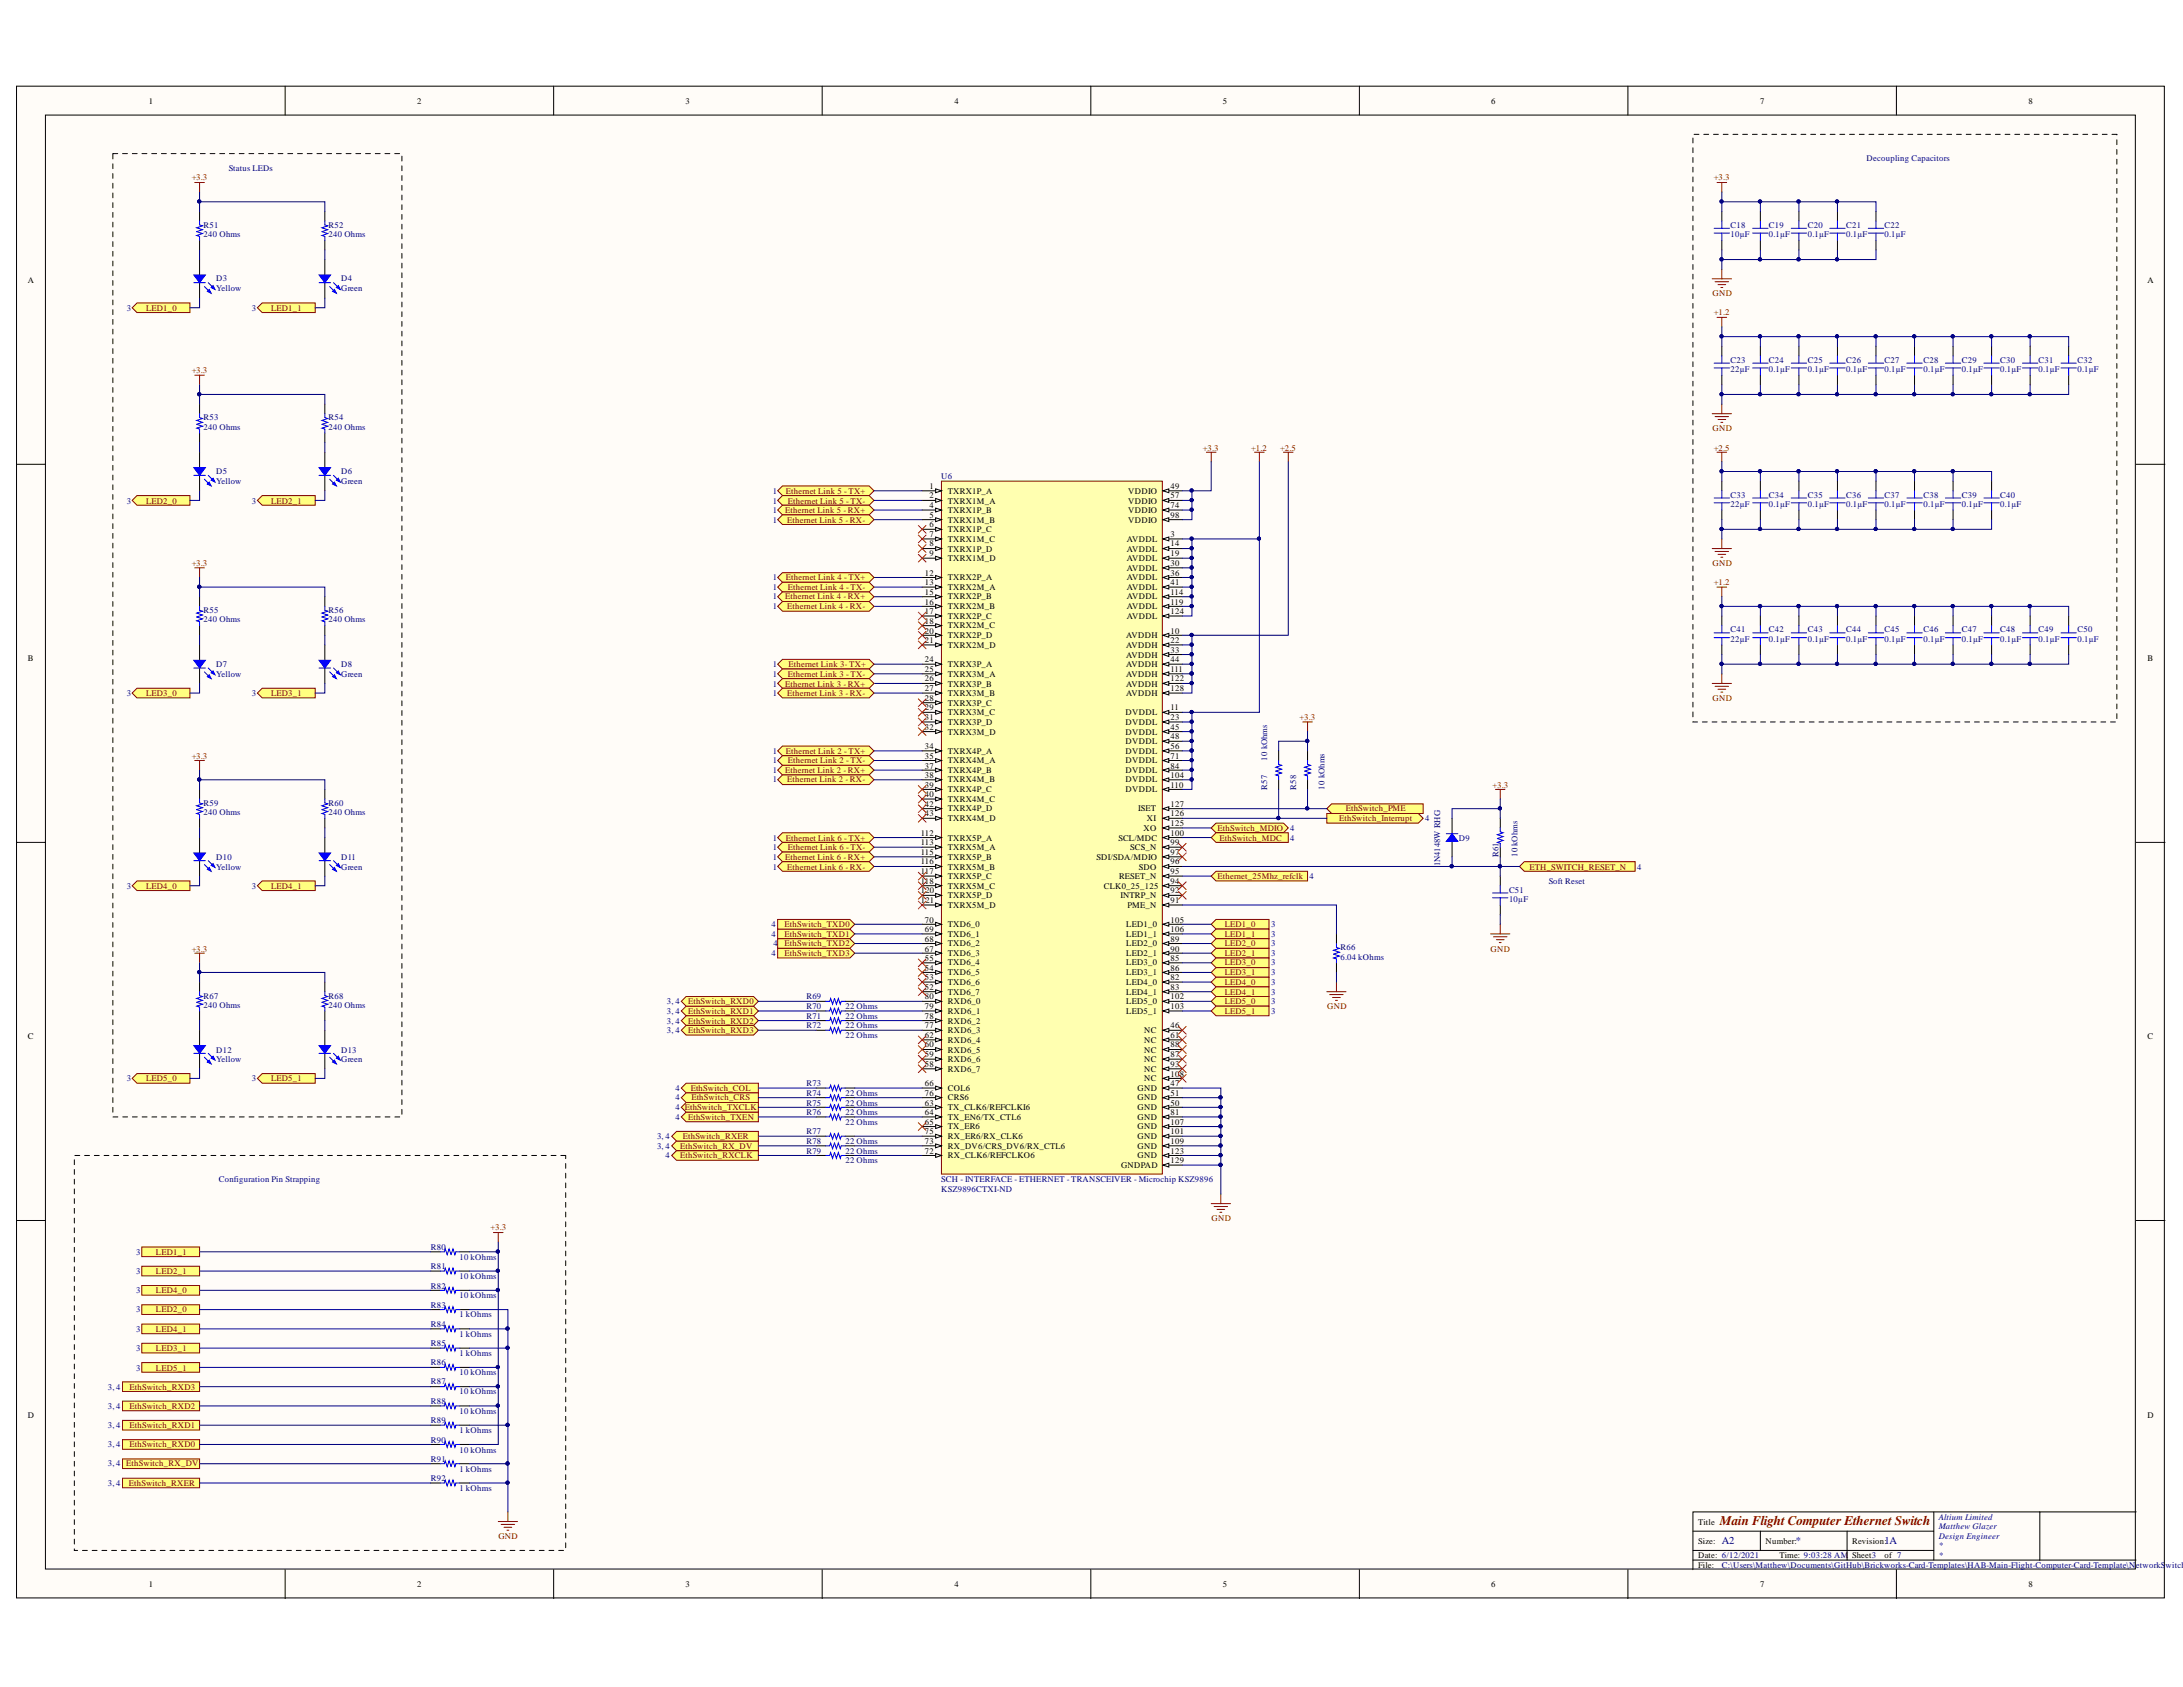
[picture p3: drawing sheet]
<svg xmlns="http://www.w3.org/2000/svg" width="279mm" height="216mm" viewBox="0 0 279 216" stroke-linecap="round" stroke-linejoin="round" font-family="sans-serif">
<defs><g id="words">
<text font-size="1.7" fill="#800000" x="220.1" y="195.1">Main Flight Computer Ethernet Switch</text>
<g font-size="1.4" fill="#000080">
<text x="220.4" y="197.7">A2</text>
<text x="229.9" y="197.7">*</text>
<text x="241.2" y="197.7">1A</text>
</g>
<g font-size="1.1">
<text x="19" y="13.3">1</text>
<text x="53.4" y="13.3">2</text>
<text x="87.7" y="13.3">3</text>
<text x="122.2" y="13.3">4</text>
<text x="156.5" y="13.3">5</text>
<text x="190.9" y="13.3">6</text>
<text x="225.3" y="13.3">7</text>
<text x="259.6" y="13.3">8</text>
<text x="3.6" y="36.2">A</text>
<text x="274.9" y="36.2">A</text>
<text x="118.9" y="62.6">1</text>
<text x="118.9" y="63.8">2</text>
<text x="118.9" y="65">4</text>
<text x="121.3" y="63.2">TXRX1P_A</text>
<text x="121.3" y="64.4">TXRX1M_A</text>
<text x="121.3" y="65.6">TXRX1P_B</text>
<text x="144.4" y="63.2">VDDIO</text>
<text x="144.4" y="64.4">VDDIO</text>
<text x="144.4" y="65.6">VDDIO</text>
<text x="149.8" y="62.6">49</text>
<text x="149.8" y="63.8">57</text>
<text x="149.8" y="65">74</text>
<text x="118.9" y="66.3">5</text>
<text x="118.9" y="67.5">6</text>
<text x="118.9" y="68.8">7</text>
<text x="118.9" y="69.9">8</text>
<text x="118.9" y="71.2">9</text>
<text x="121.3" y="66.9">TXRX1M_B</text>
<text x="121.3" y="68.1">TXRX1P_C</text>
<text x="121.3" y="69.3">TXRX1M_C</text>
<text x="121.3" y="70.6">TXRX1P_D</text>
<text x="121.3" y="71.8">TXRX1M_D</text>
<text x="144.2" y="69.3">AVDDL</text>
<text x="144.2" y="70.6">AVDDL</text>
<text x="144.2" y="71.8">AVDDL</text>
<text x="144.4" y="66.9">VDDIO</text>
<text x="149.8" y="68.8">3</text>
<text x="149.8" y="69.9">14</text>
<text x="149.8" y="71.2">19</text>
<text x="149.8" y="66.3">98</text>
<text x="118.4" y="73.7">12</text>
<text x="118.4" y="74.9">13</text>
<text x="118.4" y="76.1">15</text>
<text x="118.4" y="77.4">16</text>
<text x="121.3" y="74.3">TXRX2P_A</text>
<text x="121.3" y="75.5">TXRX2M_A</text>
<text x="121.3" y="76.7">TXRX2P_B</text>
<text x="121.3" y="78">TXRX2M_B</text>
<text x="144.2" y="73.1">AVDDL</text>
<text x="144.2" y="74.3">AVDDL</text>
<text x="144.2" y="75.5">AVDDL</text>
<text x="144.2" y="76.7">AVDDL</text>
<text x="144.2" y="78">AVDDL</text>
<text x="149.8" y="72.4">30</text>
<text x="149.8" y="73.7">36</text>
<text x="149.8" y="74.9">41</text>
<text x="149.8" y="76.1">114</text>
<text x="149.8" y="77.4">119</text>
<text x="118.4" y="78.6">17</text>
<text x="118.4" y="79.8">18</text>
<text x="118.4" y="81.1">20</text>
<text x="118.4" y="82.3">21</text>
<text x="121.3" y="79.2">TXRX2P_C</text>
<text x="121.3" y="80.4">TXRX2M_C</text>
<text x="121.3" y="81.7">TXRX2P_D</text>
<text x="121.3" y="82.9">TXRX2M_D</text>
<text x="144.2" y="81.7">AVDDH</text>
<text x="144.2" y="82.9">AVDDH</text>
<text x="144.2" y="79.2">AVDDL</text>
<text x="149.8" y="81.1">10</text>
<text x="149.8" y="82.3">22</text>
<text x="149.8" y="83.6">33</text>
<text x="149.8" y="78.6">124</text>
<text x="3.6" y="84.6">B</text>
<text x="118.4" y="84.7">24</text>
<text x="118.4" y="86">25</text>
<text x="118.4" y="87.2">26</text>
<text x="118.4" y="88.5">27</text>
<text x="118.4" y="89.7">28</text>
<text x="121.3" y="85.4">TXRX3P_A</text>
<text x="121.3" y="86.6">TXRX3M_A</text>
<text x="121.3" y="87.9">TXRX3P_B</text>
<text x="121.3" y="89.1">TXRX3M_B</text>
<text x="144.2" y="84.1">AVDDH</text>
<text x="144.2" y="85.4">AVDDH</text>
<text x="144.2" y="86.6">AVDDH</text>
<text x="144.2" y="87.9">AVDDH</text>
<text x="144.2" y="89.1">AVDDH</text>
<text x="149.8" y="84.7">44</text>
<text x="149.8" y="86">111</text>
<text x="149.8" y="87.2">122</text>
<text x="149.8" y="88.5">128</text>
<text x="274.9" y="84.6">B</text>
<text x="118.4" y="90.9">29</text>
<text x="118.4" y="92.2">31</text>
<text x="118.4" y="93.4">32</text>
<text x="118.4" y="95.8">34</text>
<text x="121.3" y="90.3">TXRX3P_C</text>
<text x="121.3" y="91.5">TXRX3M_C</text>
<text x="121.3" y="92.8">TXRX3P_D</text>
<text x="121.3" y="94">TXRX3M_D</text>
<text x="144.1" y="91.5">DVDDL</text>
<text x="144.1" y="92.8">DVDDL</text>
<text x="144.1" y="94">DVDDL</text>
<text x="144.1" y="95.2">DVDDL</text>
<text x="149.8" y="90.9">11</text>
<text x="149.8" y="92.2">23</text>
<text x="149.8" y="93.4">45</text>
<text x="149.8" y="94.6">48</text>
<text x="149.8" y="95.8">56</text>
<text x="118.4" y="97.1">35</text>
<text x="118.4" y="98.4">37</text>
<text x="118.4" y="99.5">38</text>
<text x="118.4" y="100.8">39</text>
<text x="118.4" y="102">40</text>
<text x="121.3" y="96.5">TXRX4P_A</text>
<text x="121.3" y="97.7">TXRX4M_A</text>
<text x="121.3" y="98.9">TXRX4P_B</text>
<text x="121.3" y="100.1">TXRX4M_B</text>
<text x="121.3" y="101.4">TXRX4P_C</text>
<text x="144.1" y="96.5">DVDDL</text>
<text x="144.1" y="97.7">DVDDL</text>
<text x="144.1" y="98.9">DVDDL</text>
<text x="144.1" y="100.1">DVDDL</text>
<text x="144.1" y="101.4">DVDDL</text>
<text x="149.8" y="97.1">71</text>
<text x="149.8" y="98.4">84</text>
<text x="149.8" y="99.5">104</text>
<text x="149.8" y="100.8">110</text>
<text x="117.8" y="107">112</text>
<text x="118.4" y="103.3">42</text>
<text x="118.4" y="104.4">43</text>
<text x="121.3" y="102.7">TXRX4M_C</text>
<text x="121.3" y="103.9">TXRX4P_D</text>
<text x="121.3" y="105.1">TXRX4M_D</text>
<text x="121.3" y="107.6">TXRX5P_A</text>
<text x="143.1" y="107.6">SCL/MDC</text>
<text x="145.7" y="103.9">ISET</text>
<text x="146.4" y="106.3">XO</text>
<text x="146.8" y="105.1">XI</text>
<text x="149.8" y="107">100</text>
<text x="149.8" y="105.7">125</text>
<text x="149.8" y="104.4">126</text>
<text x="149.8" y="103.3">127</text>
<text x="117.8" y="108.2">113</text>
<text x="117.8" y="109.4">115</text>
<text x="117.8" y="110.6">116</text>
<text x="117.8" y="111.9">117</text>
<text x="117.8" y="113.1">118</text>
<text x="121.3" y="108.8">TXRX5M_A</text>
<text x="121.3" y="110">TXRX5P_B</text>
<text x="121.3" y="111.3">TXRX5M_B</text>
<text x="121.3" y="112.5">TXRX5P_C</text>
<text x="121.3" y="113.7">TXRX5M_C</text>
<text x="140.3" y="110">SDI/SDA/MDIO</text>
<text x="141.3" y="113.7">CLK0_25_125</text>
<text x="143.2" y="112.5">RESET_N</text>
<text x="144.7" y="108.8">SCS_N</text>
<text x="145.8" y="111.3">SDO</text>
<text x="149.8" y="113.1">94</text>
<text x="149.8" y="111.9">95</text>
<text x="149.8" y="110.6">96</text>
<text x="149.8" y="109.4">97</text>
<text x="149.8" y="108.2">99</text>
<text x="117.8" y="114.3">120</text>
<text x="117.8" y="115.6">121</text>
<text x="118.4" y="119.2">69</text>
<text x="118.4" y="118.1">70</text>
<text x="121.3" y="119.9">TXD6_1</text>
<text x="121.3" y="118.7">TXD6_0</text>
<text x="121.3" y="114.9">TXRX5P_D</text>
<text x="121.3" y="116.2">TXRX5M_D</text>
<text x="143.4" y="114.9">INTRP_N</text>
<text x="144.2" y="118.7">LED1_0</text>
<text x="144.2" y="119.9">LED1_1</text>
<text x="144.3" y="116.2">PME_N</text>
<text x="149.8" y="115.6">91</text>
<text x="149.8" y="114.3">92</text>
<text x="149.8" y="118.1">105</text>
<text x="149.8" y="119.2">106</text>
<text x="118.4" y="125.4">53</text>
<text x="118.4" y="124.2">54</text>
<text x="118.4" y="123">55</text>
<text x="118.4" y="121.8">67</text>
<text x="118.4" y="120.5">68</text>
<text x="121.3" y="124.8">TXD6_5</text>
<text x="121.3" y="123.6">TXD6_4</text>
<text x="121.3" y="122.4">TXD6_3</text>
<text x="121.3" y="121.1">TXD6_2</text>
<text x="144.2" y="123.6">LED3_0</text>
<text x="144.2" y="124.8">LED3_1</text>
<text x="144.2" y="121.1">LED2_0</text>
<text x="144.2" y="122.4">LED2_1</text>
<text x="149.8" y="125.4">82</text>
<text x="149.8" y="123">85</text>
<text x="149.8" y="124.2">86</text>
<text x="149.8" y="120.5">89</text>
<text x="149.8" y="121.8">90</text>
<text x="118.4" y="126.7">52</text>
<text x="118.4" y="131.6">77</text>
<text x="118.4" y="130.4">78</text>
<text x="118.4" y="129.1">79</text>
<text x="118.4" y="127.9">80</text>
<text x="121.3" y="127.3">TXD6_7</text>
<text x="121.3" y="126.1">TXD6_6</text>
<text x="121.3" y="131">RXD6_2</text>
<text x="121.3" y="129.7">RXD6_1</text>
<text x="121.3" y="128.6">RXD6_0</text>
<text x="144.2" y="126.1">LED4_0</text>
<text x="144.2" y="127.3">LED4_1</text>
<text x="144.2" y="128.6">LED5_0</text>
<text x="144.2" y="129.7">LED5_1</text>
<text x="149.8" y="131.6">46</text>
<text x="149.8" y="126.7">83</text>
<text x="149.8" y="127.9">102</text>
<text x="149.8" y="129.1">103</text>
<text x="3.6" y="133">C</text>
<text x="118.4" y="136.5">58</text>
<text x="118.4" y="135.3">59</text>
<text x="118.4" y="134">60</text>
<text x="118.4" y="132.9">62</text>
<text x="121.3" y="137.2">RXD6_7</text>
<text x="121.3" y="135.9">RXD6_6</text>
<text x="121.3" y="134.7">RXD6_5</text>
<text x="121.3" y="133.5">RXD6_4</text>
<text x="121.3" y="132.2">RXD6_3</text>
<text x="146.4" y="132.2">NC</text>
<text x="146.4" y="133.5">NC</text>
<text x="146.4" y="135.9">NC</text>
<text x="146.4" y="134.7">NC</text>
<text x="146.4" y="137.2">NC</text>
<text x="149.8" y="132.9">61</text>
<text x="149.8" y="135.3">87</text>
<text x="149.8" y="134">88</text>
<text x="149.8" y="136.5">93</text>
<text x="149.8" y="137.8">108</text>
<text x="274.9" y="133">C</text>
<text x="118.4" y="141.5">63</text>
<text x="118.4" y="142.7">64</text>
<text x="118.4" y="143.9">65</text>
<text x="118.4" y="139">66</text>
<text x="118.4" y="140.2">76</text>
<text x="121.3" y="142.1">TX_CLK6/REFCLKI6</text>
<text x="121.3" y="143.4">TX_EN6/TX_CTL6</text>
<text x="121.3" y="139.6">COL6</text>
<text x="121.3" y="140.8">CRS6</text>
<text x="145.6" y="139.6">GND</text>
<text x="145.6" y="142.1">GND</text>
<text x="145.6" y="140.8">GND</text>
<text x="145.6" y="143.4">GND</text>
<text x="146.4" y="138.4">NC</text>
<text x="149.8" y="139">47</text>
<text x="149.8" y="141.5">50</text>
<text x="149.8" y="140.2">51</text>
<text x="149.8" y="142.7">81</text>
<text x="149.8" y="143.9">107</text>
<text x="118.4" y="147.7">72</text>
<text x="118.4" y="146.4">73</text>
<text x="118.4" y="145.1">75</text>
<text x="121.3" y="144.5">TX_ER6</text>
<text x="121.3" y="148.3">RX_CLK6/REFCLKO6</text>
<text x="121.3" y="147">RX_DV6/CRS_DV6/RX_CTL6</text>
<text x="121.3" y="145.8">RX_ER6/RX_CLK6</text>
<text x="143.5" y="149.5">GNDPAD</text>
<text x="145.6" y="145.8">GND</text>
<text x="145.6" y="144.5">GND</text>
<text x="145.6" y="147">GND</text>
<text x="145.6" y="148.3">GND</text>
<text x="149.8" y="145.1">101</text>
<text x="149.8" y="146.4">109</text>
<text x="149.8" y="147.7">123</text>
<text x="149.8" y="148.8">129</text>
<text x="3.6" y="181.4">D</text>
<text x="274.9" y="181.4">D</text>
<text x="217.3" y="195.1">Title</text>
<text x="217.3" y="197.6">Size:</text>
<text x="226" y="197.6">Number:</text>
<text x="237" y="197.6">Revision:</text>
<text x="19" y="203.1">1</text>
<text x="53.4" y="203.1">2</text>
<text x="87.7" y="203.1">3</text>
<text x="122.2" y="203.1">4</text>
<text x="156.5" y="203.1">5</text>
<text x="190.9" y="203.1">6</text>
<text x="217.3" y="199.4">Date: 6/12/2021</text>
<text x="217.3" y="200.6">File:</text>
<text x="225.3" y="203.1">7</text>
<text x="227.7" y="199.4">Time: 9:03:28 AM</text>
<text x="237" y="199.4">Sheet3</text>
<text x="241.2" y="199.4">of 7</text>
<text x="259.6" y="203.1">8</text>
</g>
<g font-size="1.1" fill="#800000">
<text x="24.5" y="23.1">+3.3</text>
<text x="219.4" y="23.1">+3.3</text>
<text x="18.7" y="39.7">LED1_0</text>
<text x="34.7" y="39.7">LED1_1</text>
<text x="219.2" y="37.9">GND</text>
<text x="219.4" y="40.3">+1.2</text>
<text x="24.5" y="47.8">+3.3</text>
<text x="154" y="57.7">+3.3</text>
<text x="160.1" y="57.7">+1.2</text>
<text x="163.9" y="57.7">+2.5</text>
<text x="219.2" y="55.1">GND</text>
<text x="219.4" y="57.7">+2.5</text>
<text x="18.7" y="64.4">LED2_0</text>
<text x="34.7" y="64.4">LED2_1</text>
<text x="100.5" y="65.6">Ethernet Link 5 - RX+</text>
<text x="100.6" y="63.2">Ethernet Link 5 - TX+</text>
<text x="100.8" y="64.4">Ethernet Link 5 - TX-</text>
<text x="100.8" y="66.9">Ethernet Link 5 - RX-</text>
<text x="24.5" y="72.4">+3.3</text>
<text x="100.5" y="76.7">Ethernet Link 4 - RX+</text>
<text x="100.6" y="74.3">Ethernet Link 4 - TX+</text>
<text x="100.8" y="78">Ethernet Link 4 - RX-</text>
<text x="100.8" y="75.5">Ethernet Link 4 - TX-</text>
<text x="219.2" y="72.4">GND</text>
<text x="219.4" y="74.9">+1.2</text>
<text x="18.7" y="89.1">LED3_0</text>
<text x="34.7" y="89.1">LED3_1</text>
<text x="100.5" y="87.9">Ethernet Link 3 - RX+</text>
<text x="100.8" y="89.1">Ethernet Link 3 - RX-</text>
<text x="100.8" y="86.6">Ethernet Link 3 - TX-</text>
<text x="100.9" y="85.4">Ethernet Link 3- TX+</text>
<text x="219.2" y="89.7">GND</text>
<text x="166.3" y="92.2">+3.3</text>
<text x="24.5" y="97.1">+3.3</text>
<text x="100.5" y="98.9">Ethernet Link 2 - RX+</text>
<text x="100.6" y="96.5">Ethernet Link 2 - TX+</text>
<text x="100.8" y="100.1">Ethernet Link 2 - RX-</text>
<text x="100.8" y="97.7">Ethernet Link 2 - TX-</text>
<text x="191" y="100.8">+3.3</text>
<text x="100.6" y="107.6">Ethernet Link 6 - TX+</text>
<text x="155.8" y="106.3">EthSwitch_MDIO</text>
<text x="156.1" y="107.6">EthSwitch_MDC</text>
<text x="171.4" y="105.1">EthSwitch_Interrupt</text>
<text x="172.2" y="103.9">EthSwitch_PME</text>
<text x="18.7" y="113.7">LED4_0</text>
<text x="34.7" y="113.7">LED4_1</text>
<text x="100.5" y="110">Ethernet Link 6 - RX+</text>
<text x="100.8" y="111.3">Ethernet Link 6 - RX-</text>
<text x="100.8" y="108.8">Ethernet Link 6 - TX-</text>
<text x="155.8" y="112.5">Ethernet_25Mhz_refclk</text>
<text x="195.8" y="111.3">ETH_SWITCH_RESET_N</text>
<text x="100.4" y="119.9">EthSwitch_TXD1</text>
<text x="100.4" y="118.7">EthSwitch_TXD0</text>
<text x="156.8" y="118.7">LED1_0</text>
<text x="156.8" y="119.9">LED1_1</text>
<text x="24.5" y="121.8">+3.3</text>
<text x="100.4" y="121.1">EthSwitch_TXD2</text>
<text x="100.4" y="122.4">EthSwitch_TXD3</text>
<text x="156.8" y="121.1">LED2_0</text>
<text x="156.8" y="122.4">LED2_1</text>
<text x="156.8" y="123.6">LED3_0</text>
<text x="156.8" y="124.8">LED3_1</text>
<text x="190.8" y="121.8">GND</text>
<text x="88.1" y="129.7">EthSwitch_RXD1</text>
<text x="88.1" y="128.6">EthSwitch_RXD0</text>
<text x="88.1" y="131">EthSwitch_RXD2</text>
<text x="156.8" y="126.1">LED4_0</text>
<text x="156.8" y="127.3">LED4_1</text>
<text x="156.8" y="128.6">LED5_0</text>
<text x="156.8" y="129.7">LED5_1</text>
<text x="169.9" y="129.1">GND</text>
<text x="88.1" y="132.2">EthSwitch_RXD3</text>
<text x="18.7" y="138.4">LED5_0</text>
<text x="34.7" y="138.4">LED5_1</text>
<text x="88.1" y="143.4">EthSwitch_TXEN</text>
<text x="88.4" y="139.6">EthSwitch_COL</text>
<text x="88.5" y="140.8">EthSwitch_CRS</text>
<text x="87.1" y="148.3">EthSwitch_RXCLK</text>
<text x="87.1" y="147">EthSwitch_RX_DV</text>
<text x="87.4" y="145.8">EthSwitch_RXER</text>
<text x="20" y="160.6">LED1_1</text>
<text x="62.8" y="157.5">+3.3</text>
<text x="155.1" y="156.3">GND</text>
<text x="20" y="168">LED2_0</text>
<text x="20" y="165.5">LED4_0</text>
<text x="20" y="163.1">LED2_1</text>
<text x="20" y="172.9">LED3_1</text>
<text x="20" y="170.4">LED4_1</text>
<text x="16.6" y="177.9">EthSwitch_RXD3</text>
<text x="20" y="175.4">LED5_1</text>
<text x="16.6" y="182.8">EthSwitch_RXD1</text>
<text x="16.6" y="185.2">EthSwitch_RXD0</text>
<text x="16.6" y="180.3">EthSwitch_RXD2</text>
<text x="16.5" y="190.2">EthSwitch_RXER</text>
<text x="63.8" y="197">GND</text>
</g>
<g font-size="1.1" fill="#000080">
<text x="29.3" y="21.9">Status LEDs</text>
<text x="238.9" y="20.6">Decoupling Capacitors</text>
<text x="26.1" y="29.2">R51</text>
<text x="42" y="29.2">R52</text>
<text x="221.5" y="29.2">C18</text>
<text x="226.4" y="29.2">C19</text>
<text x="231.4" y="29.2">C20</text>
<text x="236.3" y="29.2">C21</text>
<text x="241.2" y="29.2">C22</text>
<text x="26.1" y="30.4">240 Ohms</text>
<text x="42" y="30.4">240 Ohms</text>
<text x="221.5" y="30.4">10µF</text>
<text x="226.4" y="30.4">0.1µF</text>
<text x="231.4" y="30.4">0.1µF</text>
<text x="236.3" y="30.4">0.1µF</text>
<text x="241.2" y="30.4">0.1µF</text>
<text x="16.2" y="39.7">3</text>
<text x="27.7" y="36">D3</text>
<text x="27.7" y="37.3">Yellow</text>
<text x="32.2" y="39.7">3</text>
<text x="43.7" y="36">D4</text>
<text x="43.7" y="37.3">Green</text>
<text x="221.5" y="47.6">22µF</text>
<text x="221.5" y="46.4">C23</text>
<text x="226.4" y="47.6">0.1µF</text>
<text x="226.4" y="46.4">C24</text>
<text x="231.4" y="47.6">0.1µF</text>
<text x="231.4" y="46.4">C25</text>
<text x="236.3" y="47.6">0.1µF</text>
<text x="236.3" y="46.4">C26</text>
<text x="241.2" y="47.6">0.1µF</text>
<text x="241.2" y="46.4">C27</text>
<text x="246.2" y="47.6">0.1µF</text>
<text x="246.2" y="46.4">C28</text>
<text x="251.1" y="47.6">0.1µF</text>
<text x="251.1" y="46.4">C29</text>
<text x="256" y="47.6">0.1µF</text>
<text x="256" y="46.4">C30</text>
<text x="260.9" y="47.6">0.1µF</text>
<text x="260.9" y="46.4">C31</text>
<text x="265.9" y="47.6">0.1µF</text>
<text x="265.9" y="46.4">C32</text>
<text x="26.1" y="53.8">R53</text>
<text x="42" y="53.8">R54</text>
<text x="26.1" y="55.1">240 Ohms</text>
<text x="42" y="55.1">240 Ohms</text>
<text x="16.2" y="64.4">3</text>
<text x="27.7" y="60.7">D5</text>
<text x="27.7" y="62">Yellow</text>
<text x="32.2" y="64.4">3</text>
<text x="43.7" y="60.7">D6</text>
<text x="43.7" y="62">Green</text>
<text x="98.9" y="63.2">1</text>
<text x="98.9" y="64.4">1</text>
<text x="98.9" y="65.6">1</text>
<text x="120.5" y="61.3">U6</text>
<text x="221.5" y="64.9">22µF</text>
<text x="221.5" y="63.7">C33</text>
<text x="226.4" y="64.9">0.1µF</text>
<text x="226.4" y="63.7">C34</text>
<text x="231.4" y="64.9">0.1µF</text>
<text x="231.4" y="63.7">C35</text>
<text x="236.3" y="64.9">0.1µF</text>
<text x="236.3" y="63.7">C36</text>
<text x="241.2" y="64.9">0.1µF</text>
<text x="241.2" y="63.7">C37</text>
<text x="246.2" y="64.9">0.1µF</text>
<text x="246.2" y="63.7">C38</text>
<text x="251.1" y="64.9">0.1µF</text>
<text x="251.1" y="63.7">C39</text>
<text x="256" y="64.9">0.1µF</text>
<text x="256" y="63.7">C40</text>
<text x="98.9" y="66.9">1</text>
<text x="98.9" y="74.3">1</text>
<text x="98.9" y="75.5">1</text>
<text x="98.9" y="76.7">1</text>
<text x="98.9" y="78">1</text>
<text x="26.1" y="79.7">240 Ohms</text>
<text x="26.1" y="78.5">R55</text>
<text x="42" y="79.7">240 Ohms</text>
<text x="42" y="78.5">R56</text>
<text x="221.5" y="82.2">22µF</text>
<text x="221.5" y="80.9">C41</text>
<text x="226.4" y="82.2">0.1µF</text>
<text x="226.4" y="80.9">C42</text>
<text x="231.4" y="82.2">0.1µF</text>
<text x="231.4" y="80.9">C43</text>
<text x="236.3" y="82.2">0.1µF</text>
<text x="236.3" y="80.9">C44</text>
<text x="241.2" y="82.2">0.1µF</text>
<text x="241.2" y="80.9">C45</text>
<text x="246.2" y="82.2">0.1µF</text>
<text x="246.2" y="80.9">C46</text>
<text x="251.1" y="82.2">0.1µF</text>
<text x="251.1" y="80.9">C47</text>
<text x="256" y="82.2">0.1µF</text>
<text x="256" y="80.9">C48</text>
<text x="260.9" y="82.2">0.1µF</text>
<text x="260.9" y="80.9">C49</text>
<text x="265.9" y="82.2">0.1µF</text>
<text x="265.9" y="80.9">C50</text>
<text x="16.2" y="89.1">3</text>
<text x="27.7" y="85.4">D7</text>
<text x="27.7" y="86.6">Yellow</text>
<text x="32.2" y="89.1">3</text>
<text x="43.7" y="85.4">D8</text>
<text x="43.7" y="86.6">Green</text>
<text x="98.9" y="85.4">1</text>
<text x="98.9" y="86.6">1</text>
<text x="98.9" y="87.9">1</text>
<text x="98.9" y="89.1">1</text>
<text x="98.9" y="96.5">1</text>
<text x="98.9" y="97.7">1</text>
<text x="98.9" y="98.9">1</text>
<text x="98.9" y="100.1">1</text>
<text x="162.2" y="101.1" transform="rotate(-90 162.2 101.1)">R57</text>
<text x="162.2" y="97.3" transform="rotate(-90 162.2 97.3)">10 kOhms</text>
<text x="165.9" y="101.1" transform="rotate(-90 165.9 101.1)">R58</text>
<text x="169.5" y="101.1" transform="rotate(-90 169.5 101.1)">10 kOhms</text>
<text x="26.1" y="104.4">240 Ohms</text>
<text x="26.1" y="103.1">R59</text>
<text x="42" y="104.4">240 Ohms</text>
<text x="42" y="103.1">R60</text>
<text x="98.9" y="107.6">1</text>
<text x="165.1" y="106.3">4</text>
<text x="165.1" y="107.6">4</text>
<text x="182.4" y="105.1">4</text>
<text x="186.7" y="107.6">D9</text>
<text x="16.2" y="113.7">3</text>
<text x="27.7" y="110">D10</text>
<text x="27.7" y="111.3">Yellow</text>
<text x="32.2" y="113.7">3</text>
<text x="43.7" y="110">D11</text>
<text x="43.7" y="111.3">Green</text>
<text x="98.9" y="108.8">1</text>
<text x="98.9" y="110">1</text>
<text x="98.9" y="111.3">1</text>
<text x="167.6" y="112.5">4</text>
<text x="184.3" y="110.9" transform="rotate(-90 184.3 110.9)">1N4148W RHG</text>
<text x="191.8" y="109.7" transform="rotate(-90 191.8 109.7)">R61</text>
<text x="194.2" y="109.7" transform="rotate(-90 194.2 109.7)">10 kOhms</text>
<text x="198.2" y="113.1">Soft Reset</text>
<text x="209.6" y="111.3">4</text>
<text x="98.7" y="119.9">4</text>
<text x="98.7" y="118.7">4</text>
<text x="162.7" y="118.7">3</text>
<text x="162.7" y="119.9">3</text>
<text x="193.1" y="115.4">10µF</text>
<text x="193.1" y="114.3">C51</text>
<text x="98.7" y="122.4">4</text>
<text x="99" y="121.1">4</text>
<text x="162.7" y="121.1">3</text>
<text x="162.7" y="122.4">3</text>
<text x="162.7" y="123.6">3</text>
<text x="162.7" y="124.8">3</text>
<text x="171.6" y="122.9">6.04 kOhms</text>
<text x="171.6" y="121.6">R66</text>
<text x="26.1" y="129.1">240 Ohms</text>
<text x="26.1" y="127.8">R67</text>
<text x="42" y="129.1">240 Ohms</text>
<text x="42" y="127.8">R68</text>
<text x="85.4" y="129.7">3, 4</text>
<text x="85.4" y="128.6">3, 4</text>
<text x="85.4" y="131">3, 4</text>
<text x="103.2" y="127.9">R69</text>
<text x="103.2" y="129.1">R70</text>
<text x="103.2" y="130.4">R71</text>
<text x="103.2" y="131.6">R72</text>
<text x="108.2" y="129.1">22 Ohms</text>
<text x="108.2" y="130.4">22 Ohms</text>
<text x="108.2" y="131.6">22 Ohms</text>
<text x="162.7" y="126.1">3</text>
<text x="162.7" y="127.3">3</text>
<text x="162.7" y="128.6">3</text>
<text x="162.7" y="129.7">3</text>
<text x="27.7" y="134.7">D12</text>
<text x="27.7" y="135.9">Yellow</text>
<text x="43.7" y="134.7">D13</text>
<text x="43.7" y="135.9">Green</text>
<text x="85.4" y="132.2">3, 4</text>
<text x="108.2" y="132.9">22 Ohms</text>
<text x="16.2" y="138.4">3</text>
<text x="32.2" y="138.4">3</text>
<text x="86.5" y="143.4">4</text>
<text x="86.5" y="142.1">4 EthSwitch_TXCLK</text>
<text x="86.5" y="139.6">4</text>
<text x="86.5" y="140.8">4</text>
<text x="103.2" y="139">R73</text>
<text x="103.2" y="140.2">R74</text>
<text x="103.2" y="141.5">R75</text>
<text x="103.2" y="142.7">R76</text>
<text x="108.2" y="140.2">22 Ohms</text>
<text x="108.2" y="141.5">22 Ohms</text>
<text x="108.2" y="142.7">22 Ohms</text>
<text x="108.2" y="143.9">22 Ohms</text>
<text x="84.1" y="147">3, 4</text>
<text x="84.1" y="145.8">3, 4</text>
<text x="85.2" y="148.3">4</text>
<text x="103.2" y="145.1">R77</text>
<text x="103.2" y="146.4">R78</text>
<text x="103.2" y="147.7">R79</text>
<text x="108.2" y="146.4">22 Ohms</text>
<text x="108.2" y="147.7">22 Ohms</text>
<text x="108.2" y="148.8">22 Ohms</text>
<text x="28" y="151.3">Configuration Pin Strapping</text>
<text x="120.5" y="152.6">KSZ9896CTXI-ND</text>
<text x="120.5" y="151.3">SCH - INTERFACE - ETHERNET - TRANSCEIVER - Microchip KSZ9896</text>
<text x="17.4" y="160.6">3</text>
<text x="55.2" y="159.9">R80</text>
<text x="58.8" y="161.2">10 kOhms</text>
<text x="17.4" y="168">3</text>
<text x="17.4" y="165.5">3</text>
<text x="17.4" y="163.1">3</text>
<text x="55.2" y="164.9">R82</text>
<text x="55.2" y="162.5">R81</text>
<text x="55.2" y="167.4">R83</text>
<text x="58.8" y="166.1">10 kOhms</text>
<text x="58.8" y="163.7">10 kOhms</text>
<text x="17.4" y="172.9">3</text>
<text x="17.4" y="170.4">3</text>
<text x="55.2" y="169.8">R84</text>
<text x="55.2" y="172.3">R85</text>
<text x="58.8" y="171.1">1 kOhms</text>
<text x="58.8" y="173.5">1 kOhms</text>
<text x="58.8" y="168.6">1 kOhms</text>
<text x="13.8" y="177.9">3, 4</text>
<text x="17.4" y="175.4">3</text>
<text x="55.2" y="179.7">R88</text>
<text x="55.2" y="177.2">R87</text>
<text x="55.2" y="174.7">R86</text>
<text x="58.8" y="178.5">10 kOhms</text>
<text x="58.8" y="176">10 kOhms</text>
<text x="13.8" y="182.8">3, 4</text>
<text x="13.8" y="185.2">3, 4</text>
<text x="13.8" y="180.3">3, 4</text>
<text x="55.2" y="184.6">R90</text>
<text x="55.2" y="182.2">R89</text>
<text x="58.8" y="185.9">10 kOhms</text>
<text x="58.8" y="180.9">10 kOhms</text>
<text x="58.8" y="183.4">1 kOhms</text>
<text x="13.8" y="187.7">3, 4 EthSwitch_RX_DV</text>
<text x="13.8" y="190.2">3, 4</text>
<text x="55.2" y="187.1">R91</text>
<text x="55.2" y="189.5">R92</text>
<text x="58.8" y="188.3">1 kOhms</text>
<text x="58.8" y="190.8">1 kOhms</text>
<text x="248.1" y="194.5">Altium Limited</text>
<text x="248.1" y="195.7">Matthew Glazer</text>
<text x="248.1" y="197">Design Engineer</text>
<text x="220.4" y="200.6">C:\Users\Matthew\Documents\GitHub\Brickworks-Card-Templates\HAB-Main-Flight-Computer-Card-Template\N</text>
<text x="248.1" y="198.2">*</text>
<text x="248.1" y="199.4">*</text>
<text x="273.4" y="200.6">etworkS</text>
<text x="277.2" y="200.6">witch.S</text>
</g>
</g></defs>
<g fill="#fffcf8" stroke="#000" stroke-width=".13">
<path d="M2.1 11h274.9v193.5h-274.9z"/>
<path d="M5.8 14.7h267.5v186.1h-267.5z"/>
</g>
<g fill="none" stroke="#000" stroke-width=".13">
<path d="M36.5 11v3.7M70.9 11v3.7M105.2 11v3.7M139.6 11v3.7M174 11v3.7M208.4 11v3.7M242.7 11v3.7M2.1 59.4h3.7M273.4 59.4h3.7M2.1 107.8h3.7M273.4 107.8h3.7M2.1 156.2h3.7"/>
<path d="M273.4 156.2h3.7M216.7 196h30.8M216.7 199.7h56.7M216.7 198.4h30.8M225.3 196v2.4M236.4 196v3.7M247.5 193.5v6.2M261.1 193.5h-44.4v7.4M273.4 193.5h-12.3v6.2M36.5 200.9v3.7M70.9 200.9v3.7M105.2 200.9v3.7"/>
<path d="M139.6 200.9v3.7M174 200.9v3.7M208.4 200.9v3.7M242.7 200.9v3.7"/>
</g>
<path d="M120.5 61.6h28.3v88.7h-28.3z" fill="#ffffb0" stroke="#800000" stroke-width=".13"/>
<path d="M118 62.8h2.5" fill="none" stroke="#000" stroke-width=".13"/>
<path d="M119.8 62.6l.7 .2-.7 .3z" fill="#fffcf8"/>
<path d="M118 64h2.5M119.8 62.6l.7 .2-.7 .3z" fill="none" stroke="#000" stroke-width=".13"/>
<path d="M119.8 63.8l.7 .2-.7 .3z" fill="#fffcf8"/>
<path d="M119.8 63.8l.7 .2-.7 .3zM148.9 69h2.4" fill="none" stroke="#000" stroke-width=".13"/>
<path d="M148.9 69l.7-.3v.5z" fill="#fffcf8"/>
<path d="M118 65.3h2.5M148.9 69l.7-.3v.5z" fill="none" stroke="#000" stroke-width=".13"/>
<path d="M119.8 65l.7 .3-.7 .2z" fill="#fffcf8"/>
<path d="M118 66.5h2.5M119.8 65l.7 .3-.7 .2z" fill="none" stroke="#000" stroke-width=".13"/>
<path d="M119.8 66.3l.7 .2-.7 .3z" fill="#fffcf8"/>
<path d="M118 67.7h2.5M119.8 66.3l.7 .2-.7 .3z" fill="none" stroke="#000" stroke-width=".13"/>
<path d="M119.8 67.5l.7 .2-.7 .3z" fill="#fffcf8"/>
<path d="M118 69h2.5M119.8 67.5l.7 .2-.7 .3z" fill="none" stroke="#000" stroke-width=".13"/>
<path d="M119.8 68.7l.7 .3-.7 .2z" fill="#fffcf8"/>
<path d="M118 70.2h2.5M119.8 68.7l.7 .3-.7 .2z" fill="none" stroke="#000" stroke-width=".13"/>
<path d="M119.8 70l.7 .2-.7 .3z" fill="#fffcf8"/>
<path d="M118 71.4h2.5M119.8 70l.7 .2-.7 .3z" fill="none" stroke="#000" stroke-width=".13"/>
<path d="M119.8 71.2l.7 .2-.7 .3z" fill="#fffcf8"/>
<path d="M119.8 71.2l.7 .2-.7 .3zM148.9 81.3h2.4" fill="none" stroke="#000" stroke-width=".13"/>
<path d="M148.9 81.3l.7-.2v.4z" fill="#fffcf8"/>
<path d="M148.9 81.3l.7-.2v.4zM148.9 91.2h2.4" fill="none" stroke="#000" stroke-width=".13"/>
<path d="M148.9 91.2l.7-.3v.5z" fill="#fffcf8"/>
<path d="M118 73.9h2.5M148.9 91.2l.7-.3v.5z" fill="none" stroke="#000" stroke-width=".13"/>
<path d="M119.8 73.7l.7 .2-.7 .3z" fill="#fffcf8"/>
<path d="M118 75.1h2.5M119.8 73.7l.7 .2-.7 .3z" fill="none" stroke="#000" stroke-width=".13"/>
<path d="M119.8 74.9l.7 .2-.7 .3z" fill="#fffcf8"/>
<path d="M119.8 74.9l.7 .2-.7 .3zM148.9 70.2h2.4" fill="none" stroke="#000" stroke-width=".13"/>
<path d="M148.9 70.2l.7-.2v.5z" fill="#fffcf8"/>
<path d="M118 76.4h2.5M148.9 70.2l.7-.2v.5z" fill="none" stroke="#000" stroke-width=".13"/>
<path d="M119.8 76.1l.7 .3-.7 .2z" fill="#fffcf8"/>
<path d="M118 77.6h2.5M119.8 76.1l.7 .3-.7 .2z" fill="none" stroke="#000" stroke-width=".13"/>
<path d="M119.8 77.4l.7 .2-.7 .2z" fill="#fffcf8"/>
<path d="M118 78.8h2.5M119.8 77.4l.7 .2-.7 .2z" fill="none" stroke="#000" stroke-width=".13"/>
<path d="M119.8 78.6l.7 .2-.7 .3z" fill="#fffcf8"/>
<path d="M119.8 78.6l.7 .2-.7 .3zM118 80.1h2.5" fill="none" stroke="#000" stroke-width=".13"/>
<path d="M119.8 79.8l.7 .3-.7 .2z" fill="#fffcf8"/>
<path d="M119.8 79.8l.7 .3-.7 .2zM148.9 71.4h2.4" fill="none" stroke="#000" stroke-width=".13"/>
<path d="M148.9 71.4l.7-.2v.5z" fill="#fffcf8"/>
<path d="M148.9 71.4l.7-.2v.5zM118 81.3h2.5" fill="none" stroke="#000" stroke-width=".13"/>
<path d="M119.8 81.1l.7 .2-.7 .2z" fill="#fffcf8"/>
<path d="M118 82.5h2.5M119.8 81.1l.7 .2-.7 .2z" fill="none" stroke="#000" stroke-width=".13"/>
<path d="M119.8 82.3l.7 .2-.7 .3z" fill="#fffcf8"/>
<path d="M119.8 82.3l.7 .2-.7 .3zM148.9 82.5h2.4" fill="none" stroke="#000" stroke-width=".13"/>
<path d="M148.9 82.5l.7-.2v.5z" fill="#fffcf8"/>
<path d="M148.9 82.5l.7-.2v.5zM148.9 92.4h2.4" fill="none" stroke="#000" stroke-width=".13"/>
<path d="M148.9 92.4l.7-.2v.4z" fill="#fffcf8"/>
<path d="M118 85h2.5M148.9 92.4l.7-.2v.4z" fill="none" stroke="#000" stroke-width=".13"/>
<path d="M119.8 84.8l.7 .2-.7 .2z" fill="#fffcf8"/>
<path d="M118 86.2h2.5M119.8 84.8l.7 .2-.7 .2z" fill="none" stroke="#000" stroke-width=".13"/>
<path d="M119.8 86l.7 .2-.7 .3z" fill="#fffcf8"/>
<path d="M118 87.5h2.5M119.8 86l.7 .2-.7 .3z" fill="none" stroke="#000" stroke-width=".13"/>
<path d="M119.8 87.2l.7 .3-.7 .2z" fill="#fffcf8"/>
<path d="M118 88.7h2.5M119.8 87.2l.7 .3-.7 .2z" fill="none" stroke="#000" stroke-width=".13"/>
<path d="M119.8 88.5l.7 .2-.7 .2z" fill="#fffcf8"/>
<path d="M118 89.9h2.5M119.8 88.5l.7 .2-.7 .2z" fill="none" stroke="#000" stroke-width=".13"/>
<path d="M119.8 89.7l.7 .2-.7 .3z" fill="#fffcf8"/>
<path d="M118 91.2h2.5M119.8 89.7l.7 .2-.7 .3z" fill="none" stroke="#000" stroke-width=".13"/>
<path d="M119.8 90.9l.7 .3-.7 .2z" fill="#fffcf8"/>
<path d="M148.9 72.7h2.4M119.8 90.9l.7 .3-.7 .2z" fill="none" stroke="#000" stroke-width=".13"/>
<path d="M148.9 72.7l.7-.3v.5z" fill="#fffcf8"/>
<path d="M148.9 72.7l.7-.3v.5zM118 92.4h2.5" fill="none" stroke="#000" stroke-width=".13"/>
<path d="M119.8 92.2l.7 .2-.7 .2z" fill="#fffcf8"/>
<path d="M118 93.6h2.5M119.8 92.2l.7 .2-.7 .2z" fill="none" stroke="#000" stroke-width=".13"/>
<path d="M119.8 93.4l.7 .2-.7 .3z" fill="#fffcf8"/>
<path d="M119.8 93.4l.7 .2-.7 .3zM148.9 83.8h2.4" fill="none" stroke="#000" stroke-width=".13"/>
<path d="M148.9 83.8l.7-.3v.5z" fill="#fffcf8"/>
<path d="M118 96.1h2.5M148.9 83.8l.7-.3v.5z" fill="none" stroke="#000" stroke-width=".13"/>
<path d="M119.8 95.8l.7 .3-.7 .2z" fill="#fffcf8"/>
<path d="M118 97.3h2.5M119.8 95.8l.7 .3-.7 .2z" fill="none" stroke="#000" stroke-width=".13"/>
<path d="M119.8 97.1l.7 .2-.7 .3z" fill="#fffcf8"/>
<path d="M148.9 73.9h2.4M119.8 97.1l.7 .2-.7 .3z" fill="none" stroke="#000" stroke-width=".13"/>
<path d="M148.9 73.9l.7-.2v.5z" fill="#fffcf8"/>
<path d="M148.9 73.9l.7-.2v.5zM118 98.6h2.5" fill="none" stroke="#000" stroke-width=".13"/>
<path d="M119.8 98.3l.7 .3-.7 .2z" fill="#fffcf8"/>
<path d="M118 99.8h2.5M119.8 98.3l.7 .3-.7 .2z" fill="none" stroke="#000" stroke-width=".13"/>
<path d="M119.8 99.5l.7 .3-.7 .2z" fill="#fffcf8"/>
<path d="M119.8 99.5l.7 .3-.7 .2zM118 101h2.5" fill="none" stroke="#000" stroke-width=".13"/>
<path d="M119.8 100.8l.7 .2-.7 .3z" fill="#fffcf8"/>
<path d="M118 102.3h2.5M119.8 100.8l.7 .2-.7 .3z" fill="none" stroke="#000" stroke-width=".13"/>
<path d="M119.8 102l.7 .3-.7 .2z" fill="#fffcf8"/>
<path d="M148.9 75.1h2.4M119.8 102l.7 .3-.7 .2z" fill="none" stroke="#000" stroke-width=".13"/>
<path d="M148.9 75.1l.7-.2v.5z" fill="#fffcf8"/>
<path d="M148.9 75.1l.7-.2v.5zM118 103.5h2.5" fill="none" stroke="#000" stroke-width=".13"/>
<path d="M119.8 103.2l.7 .3-.7 .2z" fill="#fffcf8"/>
<path d="M118 104.7h2.5M119.8 103.2l.7 .3-.7 .2z" fill="none" stroke="#000" stroke-width=".13"/>
<path d="M119.8 104.5l.7 .2-.7 .3z" fill="#fffcf8"/>
<path d="M148.9 85h2.4M119.8 104.5l.7 .2-.7 .3z" fill="none" stroke="#000" stroke-width=".13"/>
<path d="M148.9 85l.7-.2v.4z" fill="#fffcf8"/>
<path d="M148.9 85l.7-.2v.4zM148.9 93.6h2.4" fill="none" stroke="#000" stroke-width=".13"/>
<path d="M148.9 93.6l.7-.2v.5z" fill="#fffcf8"/>
<path d="M148.9 93.6l.7-.2v.5zM148.9 131.8h2.4" fill="none" stroke="#000" stroke-width=".13"/>
<path d="M148.9 131.8l.7-.2v.5z" fill="#fffcf8"/>
<path d="M148.9 131.8l.7-.2v.5zM148.9 139.2h2.4" fill="none" stroke="#000" stroke-width=".13"/>
<path d="M148.9 139.2l.7-.2v.5z" fill="#fffcf8"/>
<path d="M148.9 94.9h2.4M148.9 139.2l.7-.2v.5z" fill="none" stroke="#000" stroke-width=".13"/>
<path d="M148.9 94.9l.7-.3v.5z" fill="#fffcf8"/>
<path d="M148.9 62.8h2.4M148.9 94.9l.7-.3v.5z" fill="none" stroke="#000" stroke-width=".13"/>
<path d="M148.9 62.8l.7-.2v.5z" fill="#fffcf8"/>
<path d="M148.9 62.8l.7-.2v.5zM148.9 141.7h2.4" fill="none" stroke="#000" stroke-width=".13"/>
<path d="M148.9 141.7l.7-.2v.5z" fill="#fffcf8"/>
<path d="M148.9 141.7l.7-.2v.5zM148.9 140.5h2.4" fill="none" stroke="#000" stroke-width=".13"/>
<path d="M148.9 140.5l.7-.3v.5z" fill="#fffcf8"/>
<path d="M118 126.9h2.5M148.9 140.5l.7-.3v.5z" fill="none" stroke="#000" stroke-width=".13"/>
<path d="M119.8 126.7l.7 .2-.7 .3z" fill="#fffcf8"/>
<path d="M118 125.7h2.5M119.8 126.7l.7 .2-.7 .3z" fill="none" stroke="#000" stroke-width=".13"/>
<path d="M119.8 125.4l.7 .3-.7 .2z" fill="#fffcf8"/>
<path d="M118 124.5h2.5M119.8 125.4l.7 .3-.7 .2z" fill="none" stroke="#000" stroke-width=".13"/>
<path d="M119.8 124.2l.7 .3-.7 .2z" fill="#fffcf8"/>
<path d="M118 123.2h2.5M119.8 124.2l.7 .3-.7 .2z" fill="none" stroke="#000" stroke-width=".13"/>
<path d="M119.8 123l.7 .2-.7 .3z" fill="#fffcf8"/>
<path d="M148.9 96.1h2.4M119.8 123l.7 .2-.7 .3z" fill="none" stroke="#000" stroke-width=".13"/>
<path d="M148.9 96.1l.7-.3v.5z" fill="#fffcf8"/>
<path d="M148.9 64h2.4M148.9 96.1l.7-.3v.5z" fill="none" stroke="#000" stroke-width=".13"/>
<path d="M148.9 64l.7-.2v.5z" fill="#fffcf8"/>
<path d="M148.9 64l.7-.2v.5zM118 136.8h2.5" fill="none" stroke="#000" stroke-width=".13"/>
<path d="M119.8 136.5l.7 .3-.7 .2z" fill="#fffcf8"/>
<path d="M118 135.5h2.5M119.8 136.5l.7 .3-.7 .2z" fill="none" stroke="#000" stroke-width=".13"/>
<path d="M119.8 135.3l.7 .2-.7 .3z" fill="#fffcf8"/>
<path d="M118 134.3h2.5M119.8 135.3l.7 .2-.7 .3z" fill="none" stroke="#000" stroke-width=".13"/>
<path d="M119.8 134.1l.7 .2-.7 .3z" fill="#fffcf8"/>
<path d="M119.8 134.1l.7 .2-.7 .3zM148.9 133.1h2.4" fill="none" stroke="#000" stroke-width=".13"/>
<path d="M148.9 133.1l.7-.3v.5z" fill="#fffcf8"/>
<path d="M118 133.1h2.5M148.9 133.1l.7-.3v.5z" fill="none" stroke="#000" stroke-width=".13"/>
<path d="M119.8 132.8l.7 .3-.7 .2z" fill="#fffcf8"/>
<path d="M119.8 132.8l.7 .3-.7 .2zM118 141.7h2.5" fill="none" stroke="#000" stroke-width=".13"/>
<path d="M119.8 141.5l.7 .2-.7 .3z" fill="#fffcf8"/>
<path d="M118 142.9h2.5M119.8 141.5l.7 .2-.7 .3z" fill="none" stroke="#000" stroke-width=".13"/>
<path d="M119.8 142.7l.7 .2-.7 .3z" fill="#fffcf8"/>
<path d="M118 144.2h2.5M119.8 142.7l.7 .2-.7 .3z" fill="none" stroke="#000" stroke-width=".13"/>
<path d="M119.8 143.9l.7 .3-.7 .2z" fill="#fffcf8"/>
<path d="M118 139.2h2.5M119.8 143.9l.7 .3-.7 .2z" fill="none" stroke="#000" stroke-width=".13"/>
<path d="M119.8 139l.7 .2-.7 .3z" fill="#fffcf8"/>
<path d="M118 122h2.5M119.8 139l.7 .2-.7 .3z" fill="none" stroke="#000" stroke-width=".13"/>
<path d="M119.8 121.7l.7 .3-.7 .2z" fill="#fffcf8"/>
<path d="M118 120.8h2.5M119.8 121.7l.7 .3-.7 .2z" fill="none" stroke="#000" stroke-width=".13"/>
<path d="M119.8 120.5l.7 .3-.7 .2z" fill="#fffcf8"/>
<path d="M118 119.5h2.5M119.8 120.5l.7 .3-.7 .2z" fill="none" stroke="#000" stroke-width=".13"/>
<path d="M119.8 119.3l.7 .2-.7 .3z" fill="#fffcf8"/>
<path d="M118 118.3h2.5M119.8 119.3l.7 .2-.7 .3z" fill="none" stroke="#000" stroke-width=".13"/>
<path d="M119.8 118l.7 .3-.7 .2z" fill="#fffcf8"/>
<path d="M148.9 97.3h2.4M119.8 118l.7 .3-.7 .2z" fill="none" stroke="#000" stroke-width=".13"/>
<path d="M148.9 97.3l.7-.2v.5z" fill="#fffcf8"/>
<path d="M148.9 97.3l.7-.2v.5zM118 147.9h2.5" fill="none" stroke="#000" stroke-width=".13"/>
<path d="M119.8 147.6l.7 .3-.7 .2z" fill="#fffcf8"/>
<path d="M118 146.6h2.5M119.8 147.6l.7 .3-.7 .2z" fill="none" stroke="#000" stroke-width=".13"/>
<path d="M119.8 146.4l.7 .2-.7 .3z" fill="#fffcf8"/>
<path d="M148.9 65.3h2.4M119.8 146.4l.7 .2-.7 .3z" fill="none" stroke="#000" stroke-width=".13"/>
<path d="M148.9 65.3l.7-.3v.5z" fill="#fffcf8"/>
<path d="M148.9 65.3l.7-.3v.5zM118 145.4h2.5" fill="none" stroke="#000" stroke-width=".13"/>
<path d="M119.8 145.2l.7 .2-.7 .3z" fill="#fffcf8"/>
<path d="M118 140.5h2.5M119.8 145.2l.7 .2-.7 .3z" fill="none" stroke="#000" stroke-width=".13"/>
<path d="M119.8 140.2l.7 .3-.7 .2z" fill="#fffcf8"/>
<path d="M118 131.8h2.5M119.8 140.2l.7 .3-.7 .2z" fill="none" stroke="#000" stroke-width=".13"/>
<path d="M119.8 131.6l.7 .2-.7 .3z" fill="#fffcf8"/>
<path d="M118 130.6h2.5M119.8 131.6l.7 .2-.7 .3z" fill="none" stroke="#000" stroke-width=".13"/>
<path d="M119.8 130.4l.7 .2-.7 .3z" fill="#fffcf8"/>
<path d="M118 129.4h2.5M119.8 130.4l.7 .2-.7 .3z" fill="none" stroke="#000" stroke-width=".13"/>
<path d="M119.8 129.1l.7 .3-.7 .2z" fill="#fffcf8"/>
<path d="M118 128.2h2.5M119.8 129.1l.7 .3-.7 .2z" fill="none" stroke="#000" stroke-width=".13"/>
<path d="M119.8 127.9l.7 .3-.7 .2z" fill="#fffcf8"/>
<path d="M119.8 127.9l.7 .3-.7 .2zM148.9 142.9h2.4" fill="none" stroke="#000" stroke-width=".13"/>
<path d="M148.9 142.9l.7-.2v.5z" fill="#fffcf8"/>
<path d="M148.9 125.7h2.4M148.9 142.9l.7-.2v.5z" fill="none" stroke="#000" stroke-width=".13"/>
<path d="M148.9 125.7l.7-.3v.5z" fill="#fffcf8"/>
<path d="M148.9 125.7l.7-.3v.5zM148.9 126.9h2.4" fill="none" stroke="#000" stroke-width=".13"/>
<path d="M148.9 126.9l.7-.2v.5z" fill="#fffcf8"/>
<path d="M148.9 98.6h2.4M148.9 126.9l.7-.2v.5z" fill="none" stroke="#000" stroke-width=".13"/>
<path d="M148.9 98.6l.7-.3v.5z" fill="#fffcf8"/>
<path d="M148.9 98.6l.7-.3v.5zM148.9 123.2h2.4" fill="none" stroke="#000" stroke-width=".13"/>
<path d="M148.9 123.2l.7-.2v.5z" fill="#fffcf8"/>
<path d="M148.9 123.2l.7-.2v.5zM148.9 124.5h2.4" fill="none" stroke="#000" stroke-width=".13"/>
<path d="M148.9 124.5l.7-.3v.5z" fill="#fffcf8"/>
<path d="M148.9 124.5l.7-.3v.5zM148.9 135.5h2.4" fill="none" stroke="#000" stroke-width=".13"/>
<path d="M148.9 135.5l.7-.2v.5z" fill="#fffcf8"/>
<path d="M148.9 135.5l.7-.2v.5zM148.9 134.3h2.4" fill="none" stroke="#000" stroke-width=".13"/>
<path d="M148.9 134.3l.7-.2v.5z" fill="#fffcf8"/>
<path d="M148.9 134.3l.7-.2v.5zM148.9 120.8h2.4" fill="none" stroke="#000" stroke-width=".13"/>
<path d="M148.9 120.8l.7-.3v.5z" fill="#fffcf8"/>
<path d="M148.9 120.8l.7-.3v.5zM148.9 122h2.4" fill="none" stroke="#000" stroke-width=".13"/>
<path d="M148.9 122l.7-.3v.5z" fill="#fffcf8"/>
<path d="M148.9 115.8h2.4M148.9 122l.7-.3v.5z" fill="none" stroke="#000" stroke-width=".13"/>
<path d="M148.9 115.8l.7-.2v.5z" fill="#fffcf8"/>
<path d="M148.9 115.8l.7-.2v.5zM148.9 114.6h2.4" fill="none" stroke="#000" stroke-width=".13"/>
<path d="M148.9 114.6l.7-.3v.5z" fill="#fffcf8"/>
<path d="M148.9 114.6l.7-.3v.5zM148.9 136.8h2.4" fill="none" stroke="#000" stroke-width=".13"/>
<path d="M148.9 136.8l.7-.3v.5z" fill="#fffcf8"/>
<path d="M148.9 113.4h2.4M148.9 136.8l.7-.3v.5z" fill="none" stroke="#000" stroke-width=".13"/>
<path d="M148.9 113.4l.7-.3v.5z" fill="#fffcf8"/>
<path d="M148.9 113.4l.7-.3v.5zM148.9 112.1h2.4" fill="none" stroke="#000" stroke-width=".13"/>
<path d="M148.9 112.1l.7-.2v.5z" fill="#fffcf8"/>
<path d="M148.9 112.1l.7-.2v.5zM148.9 110.9h2.4" fill="none" stroke="#000" stroke-width=".13"/>
<path d="M148.9 110.9l.7-.3v.5z" fill="#fffcf8"/>
<path d="M148.9 110.9l.7-.3v.5zM148.9 109.7h2.4" fill="none" stroke="#000" stroke-width=".13"/>
<path d="M148.9 109.7l.7-.3v.5z" fill="#fffcf8"/>
<path d="M148.9 66.5h2.4M148.9 109.7l.7-.3v.5z" fill="none" stroke="#000" stroke-width=".13"/>
<path d="M148.9 66.5l.7-.2v.5z" fill="#fffcf8"/>
<path d="M148.9 66.5l.7-.2v.5zM148.9 108.4h2.4" fill="none" stroke="#000" stroke-width=".13"/>
<path d="M148.9 108.4l.7-.2v.5z" fill="#fffcf8"/>
<path d="M148.9 108.4l.7-.2v.5zM148.9 107.2h2.4" fill="none" stroke="#000" stroke-width=".13"/>
<path d="M148.9 107.2l.7-.3v.5z" fill="#fffcf8"/>
<path d="M148.9 107.2l.7-.3v.5zM148.9 145.4h2.4" fill="none" stroke="#000" stroke-width=".13"/>
<path d="M148.9 145.4l.7-.2v.5z" fill="#fffcf8"/>
<path d="M148.9 128.2h2.4M148.9 145.4l.7-.2v.5z" fill="none" stroke="#000" stroke-width=".13"/>
<path d="M148.9 128.2l.7-.3v.5z" fill="#fffcf8"/>
<path d="M148.9 128.2l.7-.3v.5zM148.9 129.4h2.4" fill="none" stroke="#000" stroke-width=".13"/>
<path d="M148.9 129.4l.7-.3v.5z" fill="#fffcf8"/>
<path d="M148.9 99.8h2.4M148.9 129.4l.7-.3v.5z" fill="none" stroke="#000" stroke-width=".13"/>
<path d="M148.9 99.8l.7-.3v.5z" fill="#fffcf8"/>
<path d="M148.9 99.8l.7-.3v.5zM148.9 118.3h2.4" fill="none" stroke="#000" stroke-width=".13"/>
<path d="M148.9 118.3l.7-.3v.5z" fill="#fffcf8"/>
<path d="M148.9 118.3l.7-.3v.5zM148.9 119.5h2.4" fill="none" stroke="#000" stroke-width=".13"/>
<path d="M148.9 119.5l.7-.2v.5z" fill="#fffcf8"/>
<path d="M148.9 119.5l.7-.2v.5zM148.9 144.2h2.4" fill="none" stroke="#000" stroke-width=".13"/>
<path d="M148.9 144.2l.7-.3v.5z" fill="#fffcf8"/>
<path d="M148.9 138h2.4M148.9 144.2l.7-.3v.5z" fill="none" stroke="#000" stroke-width=".13"/>
<path d="M148.9 138l.7-.2v.5z" fill="#fffcf8"/>
<path d="M148.9 138l.7-.2v.5zM148.9 146.6h2.4" fill="none" stroke="#000" stroke-width=".13"/>
<path d="M148.9 146.6l.7-.2v.5z" fill="#fffcf8"/>
<path d="M148.9 101h2.4M148.9 146.6l.7-.2v.5z" fill="none" stroke="#000" stroke-width=".13"/>
<path d="M148.9 101l.7-.2v.5z" fill="#fffcf8"/>
<path d="M148.9 86.2h2.4M148.9 101l.7-.2v.5z" fill="none" stroke="#000" stroke-width=".13"/>
<path d="M148.9 86.2l.7-.2v.5z" fill="#fffcf8"/>
<path d="M148.9 86.2l.7-.2v.5zM118 107.2h2.5" fill="none" stroke="#000" stroke-width=".13"/>
<path d="M119.8 106.9l.7 .3-.7 .2z" fill="#fffcf8"/>
<path d="M118 108.4h2.5M119.8 106.9l.7 .3-.7 .2z" fill="none" stroke="#000" stroke-width=".13"/>
<path d="M119.8 108.2l.7 .2-.7 .3z" fill="#fffcf8"/>
<path d="M148.9 76.4h2.4M119.8 108.2l.7 .2-.7 .3z" fill="none" stroke="#000" stroke-width=".13"/>
<path d="M148.9 76.4l.7-.3v.5z" fill="#fffcf8"/>
<path d="M148.9 76.4l.7-.3v.5zM118 109.7h2.5" fill="none" stroke="#000" stroke-width=".13"/>
<path d="M119.8 109.4l.7 .3-.7 .2z" fill="#fffcf8"/>
<path d="M118 110.9h2.5M119.8 109.4l.7 .3-.7 .2z" fill="none" stroke="#000" stroke-width=".13"/>
<path d="M119.8 110.6l.7 .3-.7 .2z" fill="#fffcf8"/>
<path d="M118 112.1h2.5M119.8 110.6l.7 .3-.7 .2z" fill="none" stroke="#000" stroke-width=".13"/>
<path d="M119.8 111.9l.7 .2-.7 .3z" fill="#fffcf8"/>
<path d="M118 113.4h2.5M119.8 111.9l.7 .2-.7 .3z" fill="none" stroke="#000" stroke-width=".13"/>
<path d="M119.8 113.1l.7 .3-.7 .2z" fill="#fffcf8"/>
<path d="M148.9 77.6h2.4M119.8 113.1l.7 .3-.7 .2z" fill="none" stroke="#000" stroke-width=".13"/>
<path d="M148.9 77.6l.7-.2v.4z" fill="#fffcf8"/>
<path d="M148.9 77.6l.7-.2v.4zM118 114.6h2.5" fill="none" stroke="#000" stroke-width=".13"/>
<path d="M119.8 114.3l.7 .3-.7 .2z" fill="#fffcf8"/>
<path d="M118 115.8h2.5M119.8 114.3l.7 .3-.7 .2z" fill="none" stroke="#000" stroke-width=".13"/>
<path d="M119.8 115.6l.7 .2-.7 .3z" fill="#fffcf8"/>
<path d="M148.9 87.5h2.4M119.8 115.6l.7 .2-.7 .3z" fill="none" stroke="#000" stroke-width=".13"/>
<path d="M148.9 87.5l.7-.3v.5z" fill="#fffcf8"/>
<path d="M148.9 87.5l.7-.3v.5zM148.9 147.9h2.4" fill="none" stroke="#000" stroke-width=".13"/>
<path d="M148.9 147.9l.7-.3v.5z" fill="#fffcf8"/>
<path d="M148.9 78.8h2.4M148.9 147.9l.7-.3v.5z" fill="none" stroke="#000" stroke-width=".13"/>
<path d="M148.9 78.8l.7-.2v.5z" fill="#fffcf8"/>
<path d="M148.9 78.8l.7-.2v.5zM148.9 106h2.4" fill="none" stroke="#000" stroke-width=".13"/>
<path d="M148.9 106l.7-.3v.5z" fill="#fffcf8"/>
<path d="M148.9 106l.7-.3v.5zM148.9 104.7h2.4" fill="none" stroke="#000" stroke-width=".13"/>
<path d="M148.9 104.7l.7-.2v.5z" fill="#fffcf8"/>
<path d="M148.9 104.7l.7-.2v.5zM148.9 103.5h2.4" fill="none" stroke="#000" stroke-width=".13"/>
<path d="M148.9 103.5l.7-.3v.5z" fill="#fffcf8"/>
<path d="M148.9 88.7h2.4M148.9 103.5l.7-.3v.5z" fill="none" stroke="#000" stroke-width=".13"/>
<path d="M148.9 88.7l.7-.2v.4z" fill="#fffcf8"/>
<path d="M148.9 88.7l.7-.2v.4zM148.9 149.1h2.4" fill="none" stroke="#000" stroke-width=".13"/>
<path d="M148.9 149.1l.7-.2v.5z" fill="#fffcf8"/>
<g fill="none" stroke="#000" stroke-width=".13">
<path d="M41.6 33.2v2M41.6 36.2v2M220.4 27.1v1.2M220.4 30.8v1.2M225.3 27.1v1.2M225.3 30.8v1.2M230.2 27.1v1.2M230.2 30.8v1.2M235.2 27.1v1.2M235.2 30.8v1.2M240.1 27.1v1.2M240.1 30.8v1.2"/>
<path d="M220.4 44.3v1.2M220.4 48v1.2M225.3 44.3v1.2M225.3 48v1.2M230.2 44.3v1.2M230.2 48v1.2M235.2 44.3v1.2M235.2 48v1.2M240.1 44.3v1.2M240.1 48v1.2M245 44.3v1.2M245 48v1.2"/>
<path d="M250 44.3v1.2M250 48v1.2M254.9 44.3v1.2M254.9 48v1.2M259.8 44.3v1.2M259.8 48v1.2M264.8 44.3v1.2M264.8 48v1.2M220.4 61.6v1.2M220.4 65.3v1.2M220.4 78.8v1.3M225.3 61.6v1.2"/>
<path d="M225.3 65.3v1.2M225.3 78.8v1.3M230.2 61.6v1.2M230.2 65.3v1.2M230.2 78.8v1.3M235.2 61.6v1.2M235.2 65.3v1.2M235.2 78.8v1.3M240.1 61.6v1.2M240.1 65.3v1.2M240.1 78.8v1.3M245 61.6v1.2"/>
<path d="M245 65.3v1.2M245 78.8v1.3M250 61.6v1.2M250 65.3v1.2M250 78.8v1.3M254.9 61.6v1.2M254.9 65.3v1.2M254.9 78.8v1.3M259.8 78.8v1.3M264.8 78.8v1.3M220.4 82.5v1.3M225.3 82.5v1.3"/>
<path d="M230.2 82.5v1.3M235.2 82.5v1.3M240.1 82.5v1.3M245 82.5v1.3M250 82.5v1.3M254.9 82.5v1.3M259.8 82.5v1.3M264.8 82.5v1.3M148.9 149.1l.7-.2v.5z"/>
</g>
<g fill="none" stroke="#800000" stroke-width=".13">
<path d="M24.9 23.4h1.3M25.5 23.4v1.2M219.1 35.7h2.5M219.5 36.1h1.7M219.8 23.4h1.2M219.9 36.4h1M220.3 36.8h.2M220.4 23.4v1.2M220.4 34.5v1.2M160.6 57.9h1.2M161.2 57.9v1.2M164.3 57.9h1.2"/>
<path d="M164.9 57.9v1.2M219.1 52.9h2.5M219.5 53.3h1.7M219.8 57.9h1.2M219.8 40.6h1.2M219.9 53.7h1M220.3 54.1h.2M220.4 40.6v1.3M220.4 51.7v1.2M220.4 57.9v1.2M219.1 70.2h2.5M219.5 70.6h1.7"/>
<path d="M219.8 75.1h1.2M219.9 70.9h1M220.3 71.3h.2M220.4 69v1.2M220.4 75.1v1.3M219.1 87.5h2.5M219.5 87.8h1.7M219.9 88.2h1M220.3 88.6h.2M220.4 86.2v1.3M155 154h2.5M155.4 154.4h1.7"/>
<path d="M155.8 154.8h.9M156.1 155.1h.3M156.3 152.8v1.2"/>
</g>
<path d="M150.8 137.5l1 1M150.8 136.3l1 1M150.8 135.1l1 .9M150.8 133.8l1 1M150.8 132.6l1 1M150.8 131.4l1 .9M151.8 137.5l-1 1M151.8 136.3l-1 1M151.8 135.1l-1 .9M151.8 133.8l-1 1M151.8 132.6l-1 1M151.8 131.4l-1 .9" fill="none" stroke="#f00" stroke-width=".13"/>
<g fill="none" stroke="#00f" stroke-width=".13">
<path d="M40.8 36.2h1.5M219.4 29.2h2M219.4 29.8h2M220.4 28.3v.9M220.4 29.8v1M224.3 29.2h2M224.3 29.8h2M225.3 28.3v.9M225.3 29.8v1M229.3 29.2h1.9M229.3 29.8h1.9M230.2 28.3v.9"/>
<path d="M230.2 29.8v1M234.2 29.2h2M234.2 29.8h2M235.2 28.3v.9M235.2 29.8v1M239.1 29.2h2M239.1 29.8h2M240.1 28.3v.9M240.1 29.8v1M219.4 46.5h2M219.4 47.1h2M220.4 45.5v1"/>
<path d="M220.4 47.1v.9M224.3 46.5h2M224.3 47.1h2M225.3 45.5v1M225.3 47.1v.9M229.3 46.5h1.9M229.3 47.1h1.9M230.2 45.5v1M230.2 47.1v.9M234.2 46.5h2M234.2 47.1h2M235.2 45.5v1"/>
<path d="M235.2 47.1v.9M239.1 46.5h2M239.1 47.1h2M240.1 45.5v1M240.1 47.1v.9M244.1 46.5h1.9M244.1 47.1h1.9M245 45.5v1M245 47.1v.9M249 46.5h2M249 47.1h2M250 45.5v1"/>
<path d="M250 47.1v.9M253.9 46.5h2M253.9 47.1h2M254.9 45.5v1M254.9 47.1v.9M258.8 46.5h2M258.8 47.1h2M259.8 45.5v1M259.8 47.1v.9M263.8 46.5h2M263.8 47.1h2M264.8 45.5v1"/>
<path d="M264.8 47.1v.9M219.4 63.7h2M219.4 64.3h2M220.4 62.8v.9M220.4 64.3v1M224.3 63.7h2M224.3 64.3h2M225.3 62.8v.9M225.3 64.3v1M229.3 63.7h1.9M229.3 64.3h1.9M230.2 62.8v.9"/>
<path d="M230.2 64.3v1M234.2 63.7h2M234.2 64.3h2M235.2 62.8v.9M235.2 64.3v1M239.1 63.7h2M239.1 64.3h2M240.1 62.8v.9M240.1 64.3v1M244.1 63.7h1.9M244.1 64.3h1.9M245 62.8v.9"/>
<path d="M245 64.3v1M249 63.7h2M249 64.3h2M250 62.8v.9M250 64.3v1M253.9 63.7h2M253.9 64.3h2M254.9 62.8v.9M254.9 64.3v1M219.4 81h2M219.4 81.6h2M220.4 80.1v.9"/>
<path d="M220.4 81.6v.9M224.3 81h2M224.3 81.6h2M225.3 80.1v.9M225.3 81.6v.9M229.3 81h1.9M229.3 81.6h1.9M230.2 80.1v.9M230.2 81.6v.9M234.2 81h2M234.2 81.6h2M235.2 80.1v.9"/>
<path d="M235.2 81.6v.9M239.1 81h2M239.1 81.6h2M240.1 80.1v.9M240.1 81.6v.9M244.1 81h1.9M244.1 81.6h1.9M245 80.1v.9M245 81.6v.9M249 81h2M249 81.6h2M250 80.1v.9"/>
<path d="M250 81.6v.9M253.9 81h2M253.9 81.6h2M254.9 80.1v.9M254.9 81.6v.9M258.8 81h2M258.8 81.6h2M259.8 80.1v.9M259.8 81.6v.9M263.8 81h2M263.8 81.6h2M264.8 80.1v.9"/>
<path d="M264.8 81.6v.9"/>
</g>
<path d="M270.9 17.2h-54.2v75.2h54.2v-75.2" fill="none" stroke="#000" stroke-width=".13" stroke-dasharray=".6 .6"/>
<path d="M40.8 35.2h1.5l-.7 1z" fill="#00f"/>
<path d="M40.8 35.2h1.5l-.7 1zM42.7 36.2l.6 .6" fill="none" stroke="#00f" stroke-width=".13"/>
<path d="M43.1 36.8l.2-.3 .2 .5z" fill="#00f"/>
<path d="M42.2 36.7l.7 .7M43.1 36.8l.2-.3 .2 .5z" fill="none" stroke="#00f" stroke-width=".13"/>
<path d="M42.6 37.3l.2-.3 .3 .5z" fill="#00f"/>
<path d="M42.6 37.3l.2-.3 .3 .5z" fill="none" stroke="#00f" stroke-width=".13"/>
<g fill="#ffff80" stroke="#800000" stroke-width=".13">
<path d="M16.9 39.4l.6-.6h6.8v1.2h-6.8z" fill-rule="evenodd"/>
<path d="M32.9 39.4l.7-.6h6.7v1.2h-6.7z" fill-rule="evenodd"/>
</g>
<path d="M25.5 27.1v1.2M25.5 30.8v1.2M41.6 27.1v1.2M41.6 30.8v1.2M41.6 57.9v1.9M41.6 60.8v2" fill="none" stroke="#000" stroke-width=".13"/>
<path d="M25.5 28.3v.5l.4 .1-.7 .3 .7 .2-.7 .2 .7 .3-.7 .2 .3 .2v.5M41.6 28.3v.5l.3 .1-.7 .3 .7 .2-.7 .2 .7 .3-.7 .2 .4 .2v.5M40.8 60.8h1.5" fill="none" stroke="#00f" stroke-width=".13"/>
<path d="M24.9 48h1.3M25.5 48v1.2" fill="none" stroke="#800000" stroke-width=".13"/>
<path d="M40.8 59.8h1.5l-.7 1z" fill="#00f"/>
<path d="M40.8 59.8h1.5l-.7 1zM42.7 60.8l.6 .7" fill="none" stroke="#00f" stroke-width=".13"/>
<path d="M43.1 61.5l.2-.3 .2 .5z" fill="#00f"/>
<path d="M42.2 61.3l.7 .8M43.1 61.5l.2-.3 .2 .5z" fill="none" stroke="#00f" stroke-width=".13"/>
<path d="M42.6 61.9l.2-.2 .3 .5z" fill="#00f"/>
<path d="M42.6 61.9l.2-.2 .3 .5z" fill="none" stroke="#00f" stroke-width=".13"/>
<g fill="#ffff80" stroke="#800000" stroke-width=".13">
<path d="M16.9 64l.6-.6h6.8v1.3h-6.8z" fill-rule="evenodd"/>
<path d="M32.9 64l.7-.6h6.7v1.3h-6.7z" fill-rule="evenodd"/>
</g>
<path d="M25.5 51.7v1.2M25.5 55.4v1.2M41.6 51.7v1.2M41.6 55.4v1.2M41.6 82.5v2M41.6 85.5v2" fill="none" stroke="#000" stroke-width=".13"/>
<path d="M25.5 52.9v.5l.4 .2-.7 .2 .7 .3-.7 .2 .7 .2-.7 .3 .3 .1v.5M41.6 52.9v.5l.3 .2-.7 .2 .7 .3-.7 .2 .7 .2-.7 .3 .4 .1v.5M40.8 85.5h1.5" fill="none" stroke="#00f" stroke-width=".13"/>
<path d="M24.9 72.7h1.3M25.5 72.7v1.2" fill="none" stroke="#800000" stroke-width=".13"/>
<path d="M40.8 84.5h1.5l-.7 1z" fill="#00f"/>
<path d="M40.8 84.5h1.5l-.7 1zM42.7 85.5l.6 .6" fill="none" stroke="#00f" stroke-width=".13"/>
<path d="M43.1 86.1l.2-.2 .2 .5z" fill="#00f"/>
<path d="M42.2 86l.7 .7M43.1 86.1l.2-.2 .2 .5z" fill="none" stroke="#00f" stroke-width=".13"/>
<path d="M42.6 86.6l.2-.2 .3 .4z" fill="#00f"/>
<path d="M42.6 86.6l.2-.2 .3 .4z" fill="none" stroke="#00f" stroke-width=".13"/>
<g fill="#ffff80" stroke="#800000" stroke-width=".13">
<path d="M16.9 88.7l.6-.6h6.8v1.2h-6.8z" fill-rule="evenodd"/>
<path d="M32.9 88.7l.7-.6h6.7v1.2h-6.7z" fill-rule="evenodd"/>
</g>
<path d="M25.5 76.4v1.2M41.6 76.4v1.2M25.5 80.1v1.2M41.6 80.1v1.2M41.6 107.2v2M41.6 110.2v1.9" fill="none" stroke="#000" stroke-width=".13"/>
<path d="M25.5 77.6v.5l.4 .1-.7 .3 .7 .2-.7 .3 .7 .2-.7 .3 .3 .1v.5M41.6 77.6v.5l.3 .1-.7 .3 .7 .2-.7 .3 .7 .2-.7 .3 .4 .1v.5M40.8 110.2h1.5" fill="none" stroke="#00f" stroke-width=".13"/>
<path d="M24.9 97.3h1.3M25.5 97.3v1.3" fill="none" stroke="#800000" stroke-width=".13"/>
<path d="M40.8 109.2h1.5l-.7 1z" fill="#00f"/>
<path d="M40.8 109.2h1.5l-.7 1zM42.7 110.2l.6 .6" fill="none" stroke="#00f" stroke-width=".13"/>
<path d="M43.1 110.8l.2-.3 .2 .5z" fill="#00f"/>
<path d="M42.2 110.6l.7 .8M43.1 110.8l.2-.3 .2 .5z" fill="none" stroke="#00f" stroke-width=".13"/>
<path d="M42.6 111.3l.2-.3 .3 .5z" fill="#00f"/>
<path d="M42.6 111.3l.2-.3 .3 .5z" fill="none" stroke="#00f" stroke-width=".13"/>
<g fill="#ffff80" stroke="#800000" stroke-width=".13">
<path d="M16.9 113.4l.6-.7h6.8v1.3h-6.8z" fill-rule="evenodd"/>
<path d="M32.9 113.4l.7-.7h6.7v1.3h-6.7z" fill-rule="evenodd"/>
</g>
<path d="M25.5 101v1.3M25.5 104.7v1.3M41.6 101v1.3M41.6 104.7v1.3M41.6 131.8v2M41.6 134.8v2" fill="none" stroke="#000" stroke-width=".13"/>
<path d="M25.5 102.3v.5l.4 .1-.7 .2 .7 .3-.7 .2 .7 .3-.7 .2 .3 .1v.5M41.6 102.3v.5l.3 .1-.7 .2 .7 .3-.7 .2 .7 .3-.7 .2 .4 .1v.5M40.8 134.8h1.5" fill="none" stroke="#00f" stroke-width=".13"/>
<path d="M24.9 122h1.3M25.5 122v1.2" fill="none" stroke="#800000" stroke-width=".13"/>
<path d="M40.8 133.8h1.5l-.7 1z" fill="#00f"/>
<path d="M40.8 133.8h1.5l-.7 1zM42.7 134.8l.6 .6" fill="none" stroke="#00f" stroke-width=".13"/>
<path d="M43.1 135.4l.2-.2 .2 .5z" fill="#00f"/>
<path d="M42.2 135.3l.7 .7M43.1 135.4l.2-.2 .2 .5z" fill="none" stroke="#00f" stroke-width=".13"/>
<path d="M42.6 135.9l.2-.2 .3 .5z" fill="#00f"/>
<path d="M42.6 135.9l.2-.2 .3 .5z" fill="none" stroke="#00f" stroke-width=".13"/>
<g fill="#ffff80" stroke="#800000" stroke-width=".13">
<path d="M16.9 138l.6-.6h6.8v1.2h-6.8z" fill-rule="evenodd"/>
<path d="M32.9 138l.7-.6h6.7v1.2h-6.7z" fill-rule="evenodd"/>
</g>
<path d="M25.5 125.7v1.2M25.5 129.4v1.2M41.6 125.7v1.2M41.6 129.4v1.2" fill="none" stroke="#000" stroke-width=".13"/>
<path d="M25.5 126.9v.5l.4 .1-.7 .3 .7 .2-.7 .3 .7 .2-.7 .3 .3 .1v.5M41.6 126.9v.5l.3 .1-.7 .3 .7 .2-.7 .3 .7 .2-.7 .3 .4 .1v.5" fill="none" stroke="#00f" stroke-width=".13"/>
<path d="M14.4 19.7h37v123.2h-37v-123.2" fill="none" stroke="#000" stroke-width=".13" stroke-dasharray=".6 .6"/>
<g fill="#ffff80" stroke="#800000" stroke-width=".13">
<path d="M155 118.3l.6-.6h6.8v1.2h-6.8z" fill-rule="evenodd"/>
<path d="M155 119.5l.6-.6h6.8v1.2h-6.8z" fill-rule="evenodd"/>
<path d="M155 120.8l.6-.7h6.8v1.3h-6.8z" fill-rule="evenodd"/>
<path d="M155 122l.6-.6h6.8v1.2h-6.8z" fill-rule="evenodd"/>
<path d="M155 123.2l.6-.6h6.8v1.2h-6.8z" fill-rule="evenodd"/>
<path d="M155 124.5l.6-.7h6.8v1.3h-6.8z" fill-rule="evenodd"/>
<path d="M155 125.7l.6-.6h6.8v1.2h-6.8z" fill-rule="evenodd"/>
<path d="M155 126.9l.6-.6h6.8v1.2h-6.8z" fill-rule="evenodd"/>
<path d="M155 128.2l.6-.7h6.8v1.3h-6.8z" fill-rule="evenodd"/>
<path d="M155 129.4l.6-.6h6.8v1.2h-6.8z" fill-rule="evenodd"/>
</g>
<g fill="none" stroke="#f00" stroke-width=".13">
<path d="M117.5 70.9l1 1M117.5 69.7l1 1M117.5 68.5l1 1M117.5 67.2l1 1M117.5 79.6l1 1M117.5 78.3l1 1M118.5 70.9l-1 1M118.5 69.7l-1 1M118.5 68.5l-1 1M118.5 67.2l-1 1M118.5 79.6l-1 1M118.5 78.3l-1 1"/>
<path d="M117.5 82l1 1M117.5 80.8l1 1M117.5 93.1l1 1M117.5 91.9l1 1M117.5 90.7l1 1M117.5 89.4l1 1M118.5 82l-1 1M118.5 80.8l-1 1M118.5 93.1l-1 1M118.5 91.9l-1 1M118.5 90.7l-1 1M118.5 89.4l-1 1"/>
<path d="M117.5 104.2l1 1M117.5 103l1 1M117.5 101.8l1 1M117.5 100.5l1 1M117.5 115.3l1 1M117.5 114.1l1 1M117.5 112.9l1 .9M117.5 111.6l1 1M118.5 104.2l-1 1M118.5 103l-1 1M118.5 101.8l-1 1M118.5 100.5l-1 1"/>
<path d="M118.5 115.3l-1 1M118.5 114.1l-1 1M118.5 112.9l-1 .9M118.5 111.6l-1 1M117.5 126.4l1 1M117.5 125.2l1 1M117.5 124l1 .9M117.5 122.7l1 1M117.5 136.3l1 1M117.5 135.1l1 .9M117.5 133.8l1 1M117.5 132.6l1 1"/>
<path d="M118.5 126.4l-1 1M118.5 125.2l-1 1M118.5 124l-1 .9M118.5 122.7l-1 1M118.5 136.3l-1 1M118.5 135.1l-1 .9M118.5 133.8l-1 1M118.5 132.6l-1 1"/>
</g>
<path d="M192 104.7v1.3M192 108.4v1.3" fill="none" stroke="#000" stroke-width=".13"/>
<path d="M192 106v.5l.4 .1-.8 .2 .8 .3-.8 .2 .8 .3-.8 .2 .4 .1v.5" fill="none" stroke="#00f" stroke-width=".13"/>
<path d="M191.4 101h1.2M192 101v1.3" fill="none" stroke="#800000" stroke-width=".13"/>
<g fill="#ffff80" stroke="#800000" stroke-width=".13">
<path d="M99.5 107.2l.6-.6h11.1l.7 .6-.7 .6h-11.1z" fill-rule="evenodd"/>
<path d="M99.5 108.4l.6-.6h11.1l.7 .6-.7 .6h-11.1z" fill-rule="evenodd"/>
<path d="M99.5 109.7l.6-.7h11.1l.7 .7-.7 .6h-11.1z" fill-rule="evenodd"/>
<path d="M99.5 110.9l.6-.6h11.1l.7 .6-.7 .6h-11.1z" fill-rule="evenodd"/>
</g>
<path d="M171.1 119.5v1.3M171.1 123.2v1.3" fill="none" stroke="#000" stroke-width=".13"/>
<path d="M171.1 120.8v.4l.3 .2-.7 .2 .7 .3-.7 .2 .7 .3-.7 .2 .4 .1v.5" fill="none" stroke="#00f" stroke-width=".13"/>
<path d="M169.8 126.9h2.5M170.2 127.3h1.7M170.6 127.7h.9M170.9 128h.3M171.1 125.7v1.2" fill="none" stroke="#800000" stroke-width=".13"/>
<path d="M194.5 110.9l.6-.6h14.2v1.2h-14.2z" fill-rule="evenodd" fill="#ffff80" stroke="#800000" stroke-width=".13"/>
<path d="M185.8 104.7v2M185.8 107.7v2M192 112.1v1.3M192 115.8v1.3" fill="none" stroke="#000" stroke-width=".13"/>
<path d="M185.1 106.7h1.5M191 114.3h2M191 114.9h2M192 113.4v.9M192 114.9v.9" fill="none" stroke="#00f" stroke-width=".13"/>
<path d="M190.8 119.5h2.4M191.2 119.9h1.7M192 118.3v1.2M191.5 120.3h1M191.9 120.6h.2" fill="none" stroke="#800000" stroke-width=".13"/>
<path d="M185.8 106.7l.8 1h-1.5z" fill="#00f"/>
<path d="M185.8 106.7l.8 1h-1.5z" fill="none" stroke="#00f" stroke-width=".13"/>
<g fill="#ffff80" stroke="#800000" stroke-width=".13">
<path d="M86 147.9l.6-.6h10.5v1.2h-10.5z" fill-rule="evenodd"/>
<path d="M87.2 129.4l.6-.6h8.6l.7 .6-.7 .6h-8.6z" fill-rule="evenodd"/>
<path d="M87.2 128.2l.6-.7h8.6l.7 .7-.7 .6h-8.6z" fill-rule="evenodd"/>
<path d="M99.5 118.9h9.3l.6 .6-.6 .6h-9.3z" fill-rule="evenodd"/>
<path d="M99.5 117.7h9.3l.6 .6-.6 .6h-9.3z" fill-rule="evenodd"/>
<path d="M87.2 142.9l.6-.6h9.3v1.3h-9.3z" fill-rule="evenodd"/>
</g>
<path d="M167.4 96.1v1.2M167.4 99.8v1.2" fill="none" stroke="#000" stroke-width=".13"/>
<path d="M167.4 97.3v.5l.3 .1-.7 .3 .7 .2-.7 .3 .7 .2-.7 .3 .4 .1v.5" fill="none" stroke="#00f" stroke-width=".13"/>
<path d="M166.7 92.4h1.3M167.4 92.4v1.2" fill="none" stroke="#800000" stroke-width=".13"/>
<g fill="#ffff80" stroke="#800000" stroke-width=".13">
<path d="M169.8 103.5l.6-.6h11.7v1.2h-11.7z" fill-rule="evenodd"/>
<path d="M169.8 104.1h11.7l.6 .6-.6 .6h-11.7z" fill-rule="evenodd"/>
</g>
<path d="M163.7 96.1v1.2M163.7 99.8v1.2" fill="none" stroke="#000" stroke-width=".13"/>
<path d="M163.7 97.3v.5l.3 .1-.7 .3 .7 .2-.7 .3 .7 .2-.7 .3 .4 .1v.5" fill="none" stroke="#00f" stroke-width=".13"/>
<g fill="#ffff80" stroke="#800000" stroke-width=".13">
<path d="M86 146.6l.6-.6h10.5v1.3h-10.5z" fill-rule="evenodd"/>
<path d="M87.2 130.6l.6-.6h8.6l.7 .6-.7 .6h-8.6z" fill-rule="evenodd"/>
<path d="M87.2 131.8l.6-.6h8.6l.7 .6-.7 .7h-8.6z" fill-rule="evenodd"/>
<path d="M99.5 120.1h9.3l.6 .7-.6 .6h-9.3z" fill-rule="evenodd"/>
<path d="M99.5 121.4h9.3l.6 .6-.6 .6h-9.3z" fill-rule="evenodd"/>
<path d="M87.2 141.7l.6-.6h9.3v1.2h-9.3z" fill-rule="evenodd"/>
<path d="M87.2 139.2l.6-.6h9.3v1.3h-9.3z" fill-rule="evenodd"/>
<path d="M87.2 140.5l.6-.6h9.3v1.2h-9.3z" fill-rule="evenodd"/>
<path d="M86 145.4l.6-.6h10.5v1.2h-10.5z" fill-rule="evenodd"/>
<path d="M18.1 167h7.4v1.2h-7.4z" fill-rule="evenodd"/>
<path d="M18.1 164.5h7.4v1.3h-7.4z" fill-rule="evenodd"/>
<path d="M18.1 159.6h7.4v1.2h-7.4z" fill-rule="evenodd"/>
<path d="M18.1 162.1h7.4v1.2h-7.4z" fill-rule="evenodd"/>
<path d="M18.1 171.9h7.4v1.2h-7.4z" fill-rule="evenodd"/>
<path d="M18.1 169.5h7.4v1.2h-7.4z" fill-rule="evenodd"/>
<path d="M18.1 174.4h7.4v1.2h-7.4z" fill-rule="evenodd"/>
<path d="M15.7 181.8h9.8v1.2h-9.8z" fill-rule="evenodd"/>
<path d="M15.7 184.2h9.8v1.3h-9.8z" fill-rule="evenodd"/>
<path d="M15.7 179.3h9.8v1.2h-9.8z" fill-rule="evenodd"/>
<path d="M15.7 176.8h9.8v1.3h-9.8z" fill-rule="evenodd"/>
<path d="M15.7 186.7h9.8v1.2h-9.8z" fill-rule="evenodd"/>
<path d="M15.7 189.2h9.8v1.2h-9.8z" fill-rule="evenodd"/>
</g>
<path d="M154.4 57.9h1.2M155 57.9v1.2M63.2 157.7h1.2M63.8 157.7v1.3M63.8 194.7h2.4M64.1 195.1h1.8M64.5 195.5h1M64.9 195.8h.2M65 193.5v1.2" fill="none" stroke="#800000" stroke-width=".13"/>
<g fill="none" stroke="#000" stroke-width=".13">
<path d="M104.5 128.2h1.2M104.5 129.4h1.2M104.5 130.6h1.2M104.5 131.8h1.2M104.5 139.2h1.2M108.2 128.2h1.2M108.2 129.4h1.2M108.2 130.6h1.2M108.2 131.8h1.2M108.2 139.2h1.2M104.5 140.5h1.2M104.5 141.7h1.2"/>
<path d="M104.5 142.9h1.2M104.5 145.4h1.2M104.5 146.6h1.2M104.5 147.9h1.2M108.2 140.5h1.2M108.2 141.7h1.2M108.2 142.9h1.2M108.2 145.4h1.2M108.2 146.6h1.2M108.2 147.9h1.2M55.1 170.1h1.3M55.1 179.9h1.3"/>
<path d="M55.1 177.5h1.3M55.1 175h1.3M55.1 165.1h1.3M55.1 162.7h1.3M55.1 160.2h1.3M55.1 172.5h1.3M55.1 167.6h1.3M58.8 170.1h1.3M58.8 179.9h1.3M58.8 177.5h1.3M58.8 175h1.3M58.8 165.1h1.3"/>
<path d="M58.8 162.7h1.3M58.8 160.2h1.3M58.8 172.5h1.3M58.8 167.6h1.3M55.1 184.9h1.3M55.1 182.4h1.3M55.1 187.3h1.3M55.1 189.8h1.3M58.8 184.9h1.3M58.8 182.4h1.3M58.8 187.3h1.3M58.8 189.8h1.3"/>
</g>
<g fill="none" stroke="#00f" stroke-width=".13">
<path d="M105.7 128.2h.5l.1-.4 .3 .7 .2-.7 .3 .7 .2-.7 .2 .7 .2-.3h.5M105.7 129.4h.5l.1-.4 .3 .8 .2-.8 .3 .8 .2-.8 .2 .8 .2-.4h.5M105.7 130.6h.5l.1-.4 .3 .8 .2-.8 .3 .8 .2-.8 .2 .8 .2-.4h.5M105.7 131.8h.5l.1-.3 .3 .7 .2-.7 .3 .7 .2-.7 .2 .7 .2-.4h.5M105.7 139.2h.5l.1-.3 .3 .7 .2-.7 .3 .7 .2-.7 .2 .7 .2-.4h.5M105.7 140.5h.5l.1-.4 .3 .7 .2-.7 .3 .7 .2-.7 .2 .7 .2-.3h.5M105.7 141.7h.5l.1-.4 .3 .8 .2-.8 .3 .8 .2-.8 .2 .8 .2-.4h.5M105.7 142.9h.5l.1-.3 .3 .7 .2-.7 .3 .7 .2-.7 .2 .7 .2-.4h.5M105.7 145.4h.5l.1-.4 .3 .8 .2-.8 .3 .8 .2-.8 .2 .8 .2-.4h.5M105.7 146.6h.5l.1-.3 .3 .7 .2-.7 .3 .7 .2-.7 .2 .7 .2-.4h.5M105.7 147.9h.5l.1-.4 .3 .7 .2-.7 .3 .7 .2-.7 .2 .7 .2-.3h.5M56.4 170.1h.5l.1-.4 .2 .7 .3-.7 .2 .7 .3-.7 .2 .7 .1-.3h.5"/>
<path d="M56.4 179.9h.5l.1-.3 .2 .7 .3-.7 .2 .7 .3-.7 .2 .7 .1-.4h.5M56.4 177.5h.5l.1-.4 .2 .7 .3-.7 .2 .7 .3-.7 .2 .7 .1-.3h.5M56.4 175h.5l.1-.4 .2 .8 .3-.8 .2 .8 .3-.8 .2 .8 .1-.4h.5M56.4 165.1h.5l.1-.3 .2 .7 .3-.7 .2 .7 .3-.7 .2 .7 .1-.4h.5M56.4 162.7h.5l.1-.4 .2 .7 .3-.7 .2 .7 .3-.7 .2 .7 .1-.3h.5M56.4 160.2h.5l.1-.4 .2 .8 .3-.8 .2 .8 .3-.8 .2 .8 .1-.4h.5M56.4 172.5h.5l.1-.3 .2 .7 .3-.7 .2 .7 .3-.7 .2 .7 .1-.4h.5M56.4 167.6h.5l.1-.4 .2 .8 .3-.8 .2 .8 .3-.8 .2 .8 .1-.4h.5M56.4 184.9h.5l.1-.4 .2 .7 .3-.7 .2 .7 .3-.7 .2 .7 .1-.3h.5M56.4 182.4h.5l.1-.4 .2 .8 .3-.8 .2 .8 .3-.8 .2 .8 .1-.4h.5M56.4 187.3h.5l.1-.3 .2 .7 .3-.7 .2 .7 .3-.7 .2 .7 .1-.4h.5M56.4 189.8h.5l.1-.4 .2 .8 .3-.8 .2 .8 .3-.8 .2 .8 .1-.4h.5"/>
</g>
<path d="M72.4 147.9h-62.9v50.5h62.9v-50.5" fill="none" stroke="#000" stroke-width=".13" stroke-dasharray=".6 .6"/>
<g fill="#ffff80" stroke="#800000" stroke-width=".13">
<path d="M155 106l.6-.7h8.7l.6 .7-.6 .6h-8.7z" fill-rule="evenodd"/>
<path d="M155 107.2l.6-.6h9.3v1.2h-9.3z" fill-rule="evenodd"/>
<path d="M155 112.1l.6-.6h11.8v1.2h-11.8z" fill-rule="evenodd"/>
</g>
<path d="M150.8 114.1l1 1M150.8 112.9l1 .9M150.8 109.2l1 1M150.8 107.9l1 1M151.8 114.1l-1 1M151.8 112.9l-1 .9M151.8 109.2l-1 1M151.8 107.9l-1 1M117.5 143.7l1 1M118.5 143.7l-1 1" fill="none" stroke="#f00" stroke-width=".13"/>
<path d="M25.5 33.2v2M25.5 36.2v2" fill="none" stroke="#000" stroke-width=".13"/>
<path d="M24.8 36.2h1.5" fill="none" stroke="#00f" stroke-width=".13"/>
<path d="M24.8 35.2h1.5l-.8 1z" fill="#00f"/>
<path d="M24.8 35.2h1.5l-.8 1zM26.7 36.2l.6 .6" fill="none" stroke="#00f" stroke-width=".13"/>
<path d="M27 36.8l.3-.3 .2 .5z" fill="#00f"/>
<path d="M26.2 36.7l.7 .7M27 36.8l.3-.3 .2 .5z" fill="none" stroke="#00f" stroke-width=".13"/>
<path d="M26.5 37.3l.3-.3 .2 .5z" fill="#00f"/>
<path d="M26.5 37.3l.3-.3 .2 .5zM24.8 60.8h1.5" fill="none" stroke="#00f" stroke-width=".13"/>
<path d="M25.5 57.9v1.9M25.5 60.8v2" fill="none" stroke="#000" stroke-width=".13"/>
<path d="M24.8 59.8h1.5l-.8 1z" fill="#00f"/>
<path d="M24.8 59.8h1.5l-.8 1zM26.7 60.8l.6 .7" fill="none" stroke="#00f" stroke-width=".13"/>
<path d="M27 61.5l.3-.3 .2 .5z" fill="#00f"/>
<path d="M26.2 61.3l.7 .8M27 61.5l.3-.3 .2 .5z" fill="none" stroke="#00f" stroke-width=".13"/>
<path d="M26.5 61.9l.3-.2 .2 .5z" fill="#00f"/>
<path d="M26.5 61.9l.3-.2 .2 .5zM24.8 85.5h1.5" fill="none" stroke="#00f" stroke-width=".13"/>
<path d="M25.5 82.5v2M25.5 85.5v2" fill="none" stroke="#000" stroke-width=".13"/>
<path d="M24.8 84.5h1.5l-.8 1z" fill="#00f"/>
<path d="M24.8 84.5h1.5l-.8 1zM26.7 85.5l.6 .6" fill="none" stroke="#00f" stroke-width=".13"/>
<path d="M27 86.1l.3-.2 .2 .5z" fill="#00f"/>
<path d="M26.2 86l.7 .7M27 86.1l.3-.2 .2 .5z" fill="none" stroke="#00f" stroke-width=".13"/>
<path d="M26.5 86.6l.3-.2 .2 .4z" fill="#00f"/>
<path d="M26.5 86.6l.3-.2 .2 .4zM24.8 110.2h1.5" fill="none" stroke="#00f" stroke-width=".13"/>
<path d="M25.5 107.2v2M25.5 110.2v1.9" fill="none" stroke="#000" stroke-width=".13"/>
<path d="M24.8 109.2h1.5l-.8 1z" fill="#00f"/>
<path d="M24.8 109.2h1.5l-.8 1zM26.7 110.2l.6 .6" fill="none" stroke="#00f" stroke-width=".13"/>
<path d="M27 110.8l.3-.3 .2 .5z" fill="#00f"/>
<path d="M26.2 110.6l.7 .8M27 110.8l.3-.3 .2 .5z" fill="none" stroke="#00f" stroke-width=".13"/>
<path d="M26.5 111.3l.3-.3 .2 .5z" fill="#00f"/>
<path d="M26.5 111.3l.3-.3 .2 .5zM24.8 134.8h1.5" fill="none" stroke="#00f" stroke-width=".13"/>
<path d="M25.5 131.8v2M25.5 134.8v2" fill="none" stroke="#000" stroke-width=".13"/>
<path d="M24.8 133.8h1.5l-.8 1z" fill="#00f"/>
<path d="M24.8 133.8h1.5l-.8 1zM26.7 134.8l.6 .6" fill="none" stroke="#00f" stroke-width=".13"/>
<path d="M27 135.4l.3-.2 .2 .5z" fill="#00f"/>
<path d="M26.2 135.3l.7 .7M27 135.4l.3-.2 .2 .5z" fill="none" stroke="#00f" stroke-width=".13"/>
<path d="M26.5 135.9l.3-.2 .2 .5z" fill="#00f"/>
<path d="M26.5 135.9l.3-.2 .2 .5z" fill="none" stroke="#00f" stroke-width=".13"/>
<g fill="#ffff80" stroke="#800000" stroke-width=".13">
<path d="M99.5 96.1l.6-.6h11.1l.7 .6-.7 .6h-11.1z" fill-rule="evenodd"/>
<path d="M99.5 97.3l.6-.6h11.1l.7 .6-.7 .6h-11.1z" fill-rule="evenodd"/>
<path d="M99.5 98.6l.6-.7h11.1l.7 .7-.7 .6h-11.1z" fill-rule="evenodd"/>
<path d="M99.5 99.8l.6-.6h11.1l.7 .6-.7 .6h-11.1z" fill-rule="evenodd"/>
<path d="M99.5 62.8l.6-.6h11.1l.7 .6-.7 .6h-11.1z" fill-rule="evenodd"/>
<path d="M99.5 64l.6-.6h11.1l.7 .6-.7 .7h-11.1z" fill-rule="evenodd"/>
<path d="M99.5 65.3l.6-.6h11.1l.7 .6-.7 .6h-11.1z" fill-rule="evenodd"/>
<path d="M99.5 66.5l.6-.6h11.1l.7 .6-.7 .6h-11.1z" fill-rule="evenodd"/>
</g>
<g fill="none" stroke="#000080" stroke-width=".13">
<path d="M25.5 38.2v1.2h-1.2M25.5 24.6v1.2h16.1v1.3M25.5 25.8v1.3M25.5 32v1.2M41.6 38.2v1.2h-1.3M41.6 32v1.2M220.4 25.8h19.7v1.3M220.4 32v2.5M220.4 24.6v2.5M225.3 25.8v1.3M225.3 32v1.2M230.2 25.8v1.3"/>
<path d="M230.2 32v1.2M235.2 25.8v1.3M235.2 32v1.2M240.1 32v1.2h-19.7M25.5 49.2v1.3h16.1v1.2M25.5 50.5v1.2M25.5 56.6v1.3M41.6 56.6v1.3M155 59.1v3.7h-3.7M161.2 59.1v9.9M164.9 59.1v22.2h-13.6M220.4 43.1h44.4v1.2"/>
<path d="M220.4 59.1v2.5M220.4 49.2v2.5M220.4 41.9v2.4M225.3 43.1v1.2M225.3 49.2v1.3M230.2 43.1v1.2M230.2 49.2v1.3M235.2 43.1v1.2M235.2 49.2v1.3M240.1 43.1v1.2M240.1 49.2v1.3M245 43.1v1.2"/>
<path d="M245 49.2v1.3M250 43.1v1.2M250 49.2v1.3M254.9 43.1v1.2M254.9 49.2v1.3M259.8 43.1v1.2M259.8 49.2v1.3M264.8 49.2v1.3h-44.4M25.5 62.8v1.2h-1.2M25.5 73.9v1.2h16.1v1.3M25.5 75.1v1.3M41.6 62.8v1.2h-1.3"/>
<path d="M111.9 77.6h6.1M111.9 76.4h6.1M111.9 75.1h6.1M111.9 73.9h6.1M111.9 66.5h6.1M111.9 65.3h6.1M111.9 64h6.1M111.9 62.8h6.1M151.3 69h1.3v9.8h-1.3M151.3 77.6h1.3M151.3 76.4h1.3M151.3 75.1h1.3"/>
<path d="M151.3 73.9h1.3M151.3 65.3h1.3M151.3 64h1.3M151.3 72.7h1.3M151.3 71.4h1.3M151.3 70.2h1.3M152.6 69h8.6v22.2h-9.9M152.6 62.8v3.7h-1.3M220.4 77.6h44.4v1.2M220.4 60.3h34.5v1.3M220.4 76.4v2.4M220.4 66.5v2.5"/>
<path d="M225.3 60.3v1.3M225.3 66.5v1.2M225.3 77.6v1.2M230.2 60.3v1.3M230.2 66.5v1.2M230.2 77.6v1.2M235.2 60.3v1.3M235.2 66.5v1.2M235.2 77.6v1.2M240.1 60.3v1.3M240.1 66.5v1.2M240.1 77.6v1.2"/>
<path d="M245 60.3v1.3M245 66.5v1.2M245 77.6v1.2M250 60.3v1.3M250 66.5v1.2M250 77.6v1.2M254.9 66.5v1.2h-34.5M254.9 77.6v1.2M259.8 77.6v1.2M25.5 87.5v1.2h-1.2M25.5 98.6v1.2h16.1v1.2M25.5 81.3v1.2"/>
<path d="M25.5 99.8v1.2M41.6 87.5v1.2h-1.3M41.6 81.3v1.2M111.9 99.8h6.1M111.9 98.6h6.1M111.9 97.3h6.1M111.9 96.1h6.1M111.9 88.7h6.1M111.9 87.5h6.1M111.9 86.2h6.1M111.9 85h6.1M151.3 94.9h1.3v1.2"/>
<path d="M151.3 87.5h1.3v1.2h-1.3M151.3 99.8h1.3M151.3 98.6h1.3M151.3 97.3h1.3M151.3 96.1h1.3M151.3 86.2h1.3M151.3 85h1.3M151.3 93.6h1.3M152.6 91.2v1.2h-1.3M152.6 82.5v1.3h-1.3M152.6 81.3v1.2h-1.3M152.6 96.1v4.9h-1.3"/>
<path d="M152.6 92.4v2.5M152.6 83.8v2.4M152.6 86.2v1.3M167.4 94.9h-3.7v1.2M167.4 93.6v2.5M220.4 83.8v2.4M225.3 83.8v1.2M230.2 83.8v1.2M235.2 83.8v1.2M240.1 83.8v1.2M245 83.8v1.2M250 83.8v1.2"/>
<path d="M254.9 83.8v1.2M259.8 83.8v1.2M264.8 83.8v1.2h-44.4M25.5 112.1v1.3h-1.2M25.5 106v1.2M41.6 112.1v1.3h-1.3M41.6 106v1.2M109.4 119.5h8.6M109.4 118.3h8.6M111.9 110.9h6.1M111.9 109.7h6.1M111.9 108.4h6.1"/>
<path d="M111.9 107.2h6.1M151.3 115.8h19.8v3.7M151.3 104.7h18.5M151.3 103.5h18.5M151.3 110.9h34.5M151.3 107.2h3.7M151.3 119.5h3.7M151.3 118.3h3.7M151.3 112.1h3.7M151.3 106h3.7M163.7 101v3.7M167.4 101v2.5"/>
<path d="M185.8 109.7v1.2h8.7M192 103.5h-6.2v1.2M192 102.3v2.4M192 109.7v2.4M192 117.1v1.2M25.5 136.8v1.2h-1.2M25.5 123.2v1.3h16.1v1.2M25.5 124.5v1.2M25.5 130.6v1.2M41.6 136.8v1.2h-1.3M41.6 130.6v1.2M97.1 139.2h7.4"/>
<path d="M97.1 131.8h7.4M97.1 130.6h7.4M97.1 129.4h7.4M97.1 128.2h7.4M109.4 139.2h8.6M109.4 131.8h8.6M109.4 130.6h8.6M109.4 129.4h8.6M109.4 128.2h8.6M109.4 122h8.6M109.4 120.8h8.6M151.3 139.2h5v2.5h-5"/>
<path d="M151.3 129.4h3.7M151.3 128.2h3.7M151.3 126.9h3.7M151.3 125.7h3.7M151.3 124.5h3.7M151.3 123.2h3.7M151.3 122h3.7M151.3 120.8h3.7M171.1 124.5v1.2M63.8 159v25.9h-3.7M97.1 147.9h7.4M97.1 146.6h7.4"/>
<path d="M97.1 145.4h7.4M97.1 142.9h7.4M97.1 141.7h7.4M97.1 140.5h7.4M109.4 147.9h8.6M109.4 146.6h8.6M109.4 145.4h8.6M109.4 142.9h8.6M109.4 141.7h8.6M109.4 140.5h8.6M151.3 147.9h5M151.3 146.6h5"/>
<path d="M151.3 145.4h5M151.3 142.9h5M151.3 140.5h5M151.3 149.1h5M151.3 144.2h5M156.3 141.7v11.1M25.5 179.9h29.6M25.5 177.5h29.6M25.5 175h29.6M25.5 172.5h29.6M25.5 170.1h29.6M25.5 167.6h29.6"/>
<path d="M25.5 165.1h29.6M25.5 162.7h29.6M25.5 160.2h29.6M60.1 167.6h4.9v25.9M60.1 179.9h3.7M60.1 177.5h3.7M60.1 175h3.7M60.1 172.5h4.9M60.1 170.1h4.9M60.1 165.1h3.7M60.1 162.7h3.7M60.1 160.2h3.7"/>
<path d="M25.5 189.8h29.6M25.5 187.3h29.6M25.5 184.9h29.6M25.5 182.4h29.6M60.1 189.8h4.9M60.1 187.3h4.9M60.1 182.4h4.9"/>
</g>
<g fill="#000080" stroke="#000080" stroke-width=".13">
<circle cx="259.8" cy="50.4" r=".21"/>
<circle cx="25.5" cy="124.4" r=".21"/>
<circle cx="25.5" cy="99.8" r=".21"/>
<circle cx="25.5" cy="75.1" r=".21"/>
<circle cx="25.5" cy="50.4" r=".21"/>
<circle cx="25.5" cy="25.8" r=".21"/>
<circle cx="65" cy="189.7" r=".21"/>
<circle cx="65" cy="187.3" r=".21"/>
<circle cx="63.7" cy="160.2" r=".21"/>
<circle cx="63.7" cy="162.6" r=".2"/>
<circle cx="63.7" cy="165.1" r=".21"/>
<circle cx="63.7" cy="175" r=".2"/>
<circle cx="63.7" cy="177.4" r=".21"/>
<circle cx="63.7" cy="179.9" r=".2"/>
<circle cx="65" cy="182.4" r=".21"/>
<circle cx="65" cy="172.5" r=".21"/>
<circle cx="65" cy="170" r=".21"/>
<circle cx="156.2" cy="149.1" r=".21"/>
<circle cx="156.2" cy="147.8" r=".21"/>
<circle cx="156.2" cy="146.6" r=".21"/>
<circle cx="156.2" cy="145.4" r=".21"/>
<circle cx="156.2" cy="144.1" r=".21"/>
<circle cx="156.2" cy="142.9" r=".21"/>
<circle cx="156.2" cy="140.4" r=".21"/>
<circle cx="185.8" cy="110.9" r=".21"/>
<circle cx="152.5" cy="99.8" r=".21"/>
<circle cx="152.5" cy="98.5" r=".2"/>
<circle cx="152.5" cy="97.3" r=".2"/>
<circle cx="152.5" cy="96.1" r=".2"/>
<circle cx="152.5" cy="94.8" r=".21"/>
<circle cx="152.5" cy="93.6" r=".21"/>
<circle cx="152.5" cy="92.4" r=".2"/>
<circle cx="152.5" cy="91.1" r=".2"/>
<circle cx="152.5" cy="87.4" r=".2"/>
<circle cx="152.5" cy="86.2" r=".2"/>
<circle cx="152.5" cy="85" r=".2"/>
<circle cx="152.5" cy="83.7" r=".21"/>
<circle cx="152.5" cy="82.5" r=".21"/>
<circle cx="152.5" cy="81.3" r=".2"/>
<circle cx="152.5" cy="77.6" r=".21"/>
<circle cx="152.5" cy="76.3" r=".2"/>
<circle cx="152.5" cy="75.1" r=".2"/>
<circle cx="152.5" cy="73.9" r=".2"/>
<circle cx="152.5" cy="72.6" r=".21"/>
<circle cx="152.5" cy="71.4" r=".21"/>
<circle cx="152.5" cy="70.2" r=".2"/>
<circle cx="152.5" cy="65.2" r=".2"/>
<circle cx="152.5" cy="64" r=".2"/>
<circle cx="167.3" cy="94.8" r=".21"/>
<circle cx="192" cy="103.4" r=".2"/>
<circle cx="220.3" cy="85" r=".2"/>
<circle cx="225.3" cy="85" r=".21"/>
<circle cx="230.2" cy="85" r=".21"/>
<circle cx="235.1" cy="85" r=".2"/>
<circle cx="240.1" cy="85" r=".2"/>
<circle cx="245" cy="85" r=".2"/>
<circle cx="249.9" cy="85" r=".2"/>
<circle cx="254.9" cy="85" r=".2"/>
<circle cx="259.8" cy="85" r=".21"/>
<circle cx="220.3" cy="77.6" r=".21"/>
<circle cx="225.3" cy="77.6" r=".21"/>
<circle cx="230.2" cy="77.6" r=".21"/>
<circle cx="235.1" cy="77.6" r=".21"/>
<circle cx="240.1" cy="77.6" r=".21"/>
<circle cx="245" cy="77.6" r=".21"/>
<circle cx="249.9" cy="77.6" r=".21"/>
<circle cx="254.9" cy="77.6" r=".21"/>
<circle cx="259.8" cy="77.6" r=".21"/>
<circle cx="220.3" cy="67.7" r=".2"/>
<circle cx="225.3" cy="67.7" r=".21"/>
<circle cx="230.2" cy="67.7" r=".21"/>
<circle cx="235.1" cy="67.7" r=".2"/>
<circle cx="240.1" cy="67.7" r=".2"/>
<circle cx="245" cy="67.7" r=".2"/>
<circle cx="249.9" cy="67.7" r=".2"/>
<circle cx="249.9" cy="60.3" r=".21"/>
<circle cx="245" cy="60.3" r=".21"/>
<circle cx="240.1" cy="60.3" r=".21"/>
<circle cx="235.1" cy="60.3" r=".21"/>
<circle cx="230.2" cy="60.3" r=".21"/>
<circle cx="225.3" cy="60.3" r=".21"/>
<circle cx="220.3" cy="60.3" r=".21"/>
<circle cx="220.3" cy="50.4" r=".2"/>
<circle cx="225.3" cy="50.4" r=".21"/>
<circle cx="230.2" cy="50.4" r=".21"/>
<circle cx="235.1" cy="50.4" r=".2"/>
<circle cx="240.1" cy="50.4" r=".2"/>
<circle cx="245" cy="50.4" r=".2"/>
<circle cx="249.9" cy="50.4" r=".2"/>
<circle cx="254.9" cy="50.4" r=".2"/>
<circle cx="220.3" cy="43" r=".2"/>
<circle cx="225.3" cy="43" r=".21"/>
<circle cx="230.2" cy="43" r=".21"/>
<circle cx="235.1" cy="43" r=".2"/>
<circle cx="240.1" cy="43" r=".2"/>
<circle cx="245" cy="43" r=".2"/>
<circle cx="249.9" cy="43" r=".2"/>
<circle cx="254.9" cy="43" r=".2"/>
<circle cx="259.8" cy="43" r=".21"/>
<circle cx="220.3" cy="33.2" r=".21"/>
<circle cx="225.3" cy="33.2" r=".21"/>
<circle cx="230.2" cy="33.2" r=".21"/>
<circle cx="235.1" cy="33.2" r=".21"/>
<circle cx="220.3" cy="25.8" r=".2"/>
<circle cx="225.3" cy="25.8" r=".21"/>
<circle cx="230.2" cy="25.8" r=".21"/>
<circle cx="235.1" cy="25.8" r=".2"/>
<circle cx="161.1" cy="68.9" r=".2"/>
<circle cx="163.6" cy="104.7" r=".21"/>
<circle cx="167.3" cy="103.4" r=".21"/>
<circle cx="192" cy="110.9" r=".21"/>
<circle cx="156.2" cy="141.7" r=".21"/>
<circle cx="152.5" cy="68.9" r=".2"/>
<circle cx="152.5" cy="62.8" r=".2"/>
</g>
<g fill="#ffff80" stroke="#800000" stroke-width=".13">
<path d="M99.5 85l.6-.6h11.1l.7 .6-.7 .6h-11.1z" fill-rule="evenodd"/>
<path d="M99.5 86.2l.6-.6h11.1l.7 .6-.7 .6h-11.1z" fill-rule="evenodd"/>
<path d="M99.5 87.5l.6-.7h11.1l.7 .7-.7 .6h-11.1z" fill-rule="evenodd"/>
<path d="M99.5 88.7l.6-.6h11.1l.7 .6-.7 .6h-11.1z" fill-rule="evenodd"/>
<path d="M99.5 73.9l.6-.6h11.1l.7 .6-.7 .6h-11.1z" fill-rule="evenodd"/>
<path d="M99.5 75.1l.6-.6h11.1l.7 .6-.7 .7h-11.1z" fill-rule="evenodd"/>
<path d="M99.5 76.4l.6-.6h11.1l.7 .6-.7 .6h-11.1z" fill-rule="evenodd"/>
<path d="M99.5 77.6l.6-.6h11.1l.7 .6-.7 .6h-11.1z" fill-rule="evenodd"/>
</g>
<use href="#words"/>
</svg>
